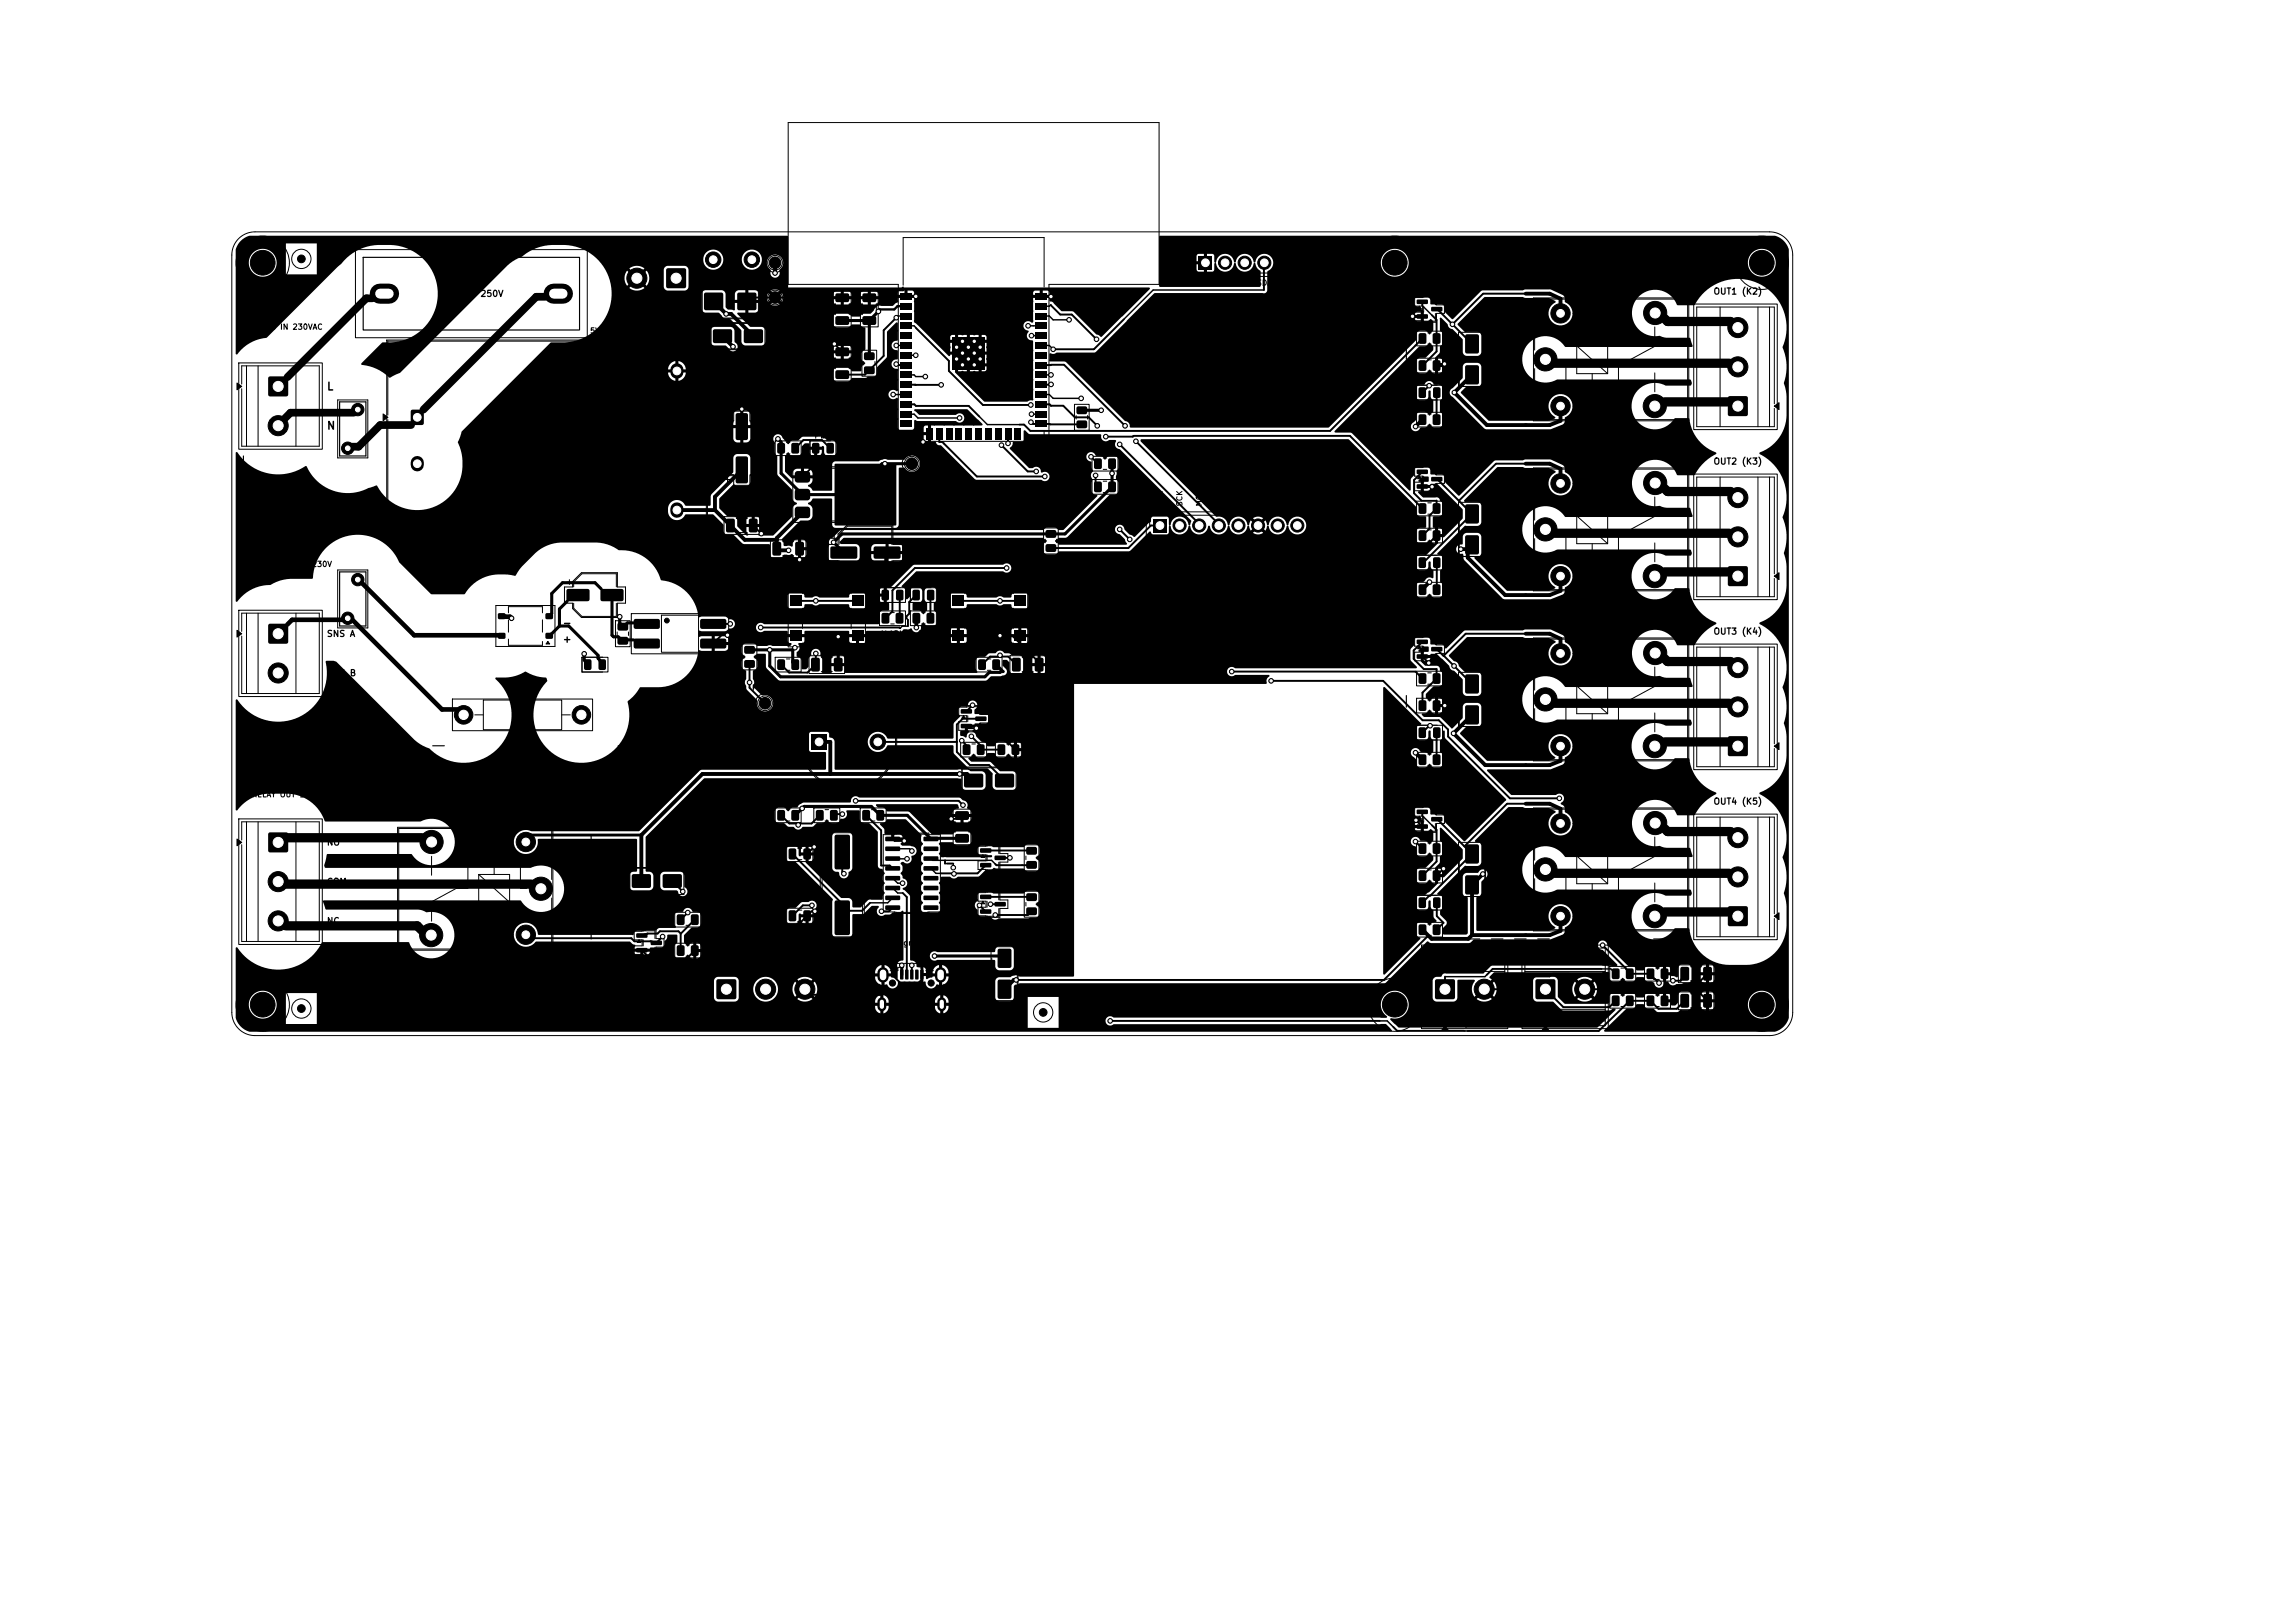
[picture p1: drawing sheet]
<svg xmlns="http://www.w3.org/2000/svg" width="297mm" height="210mm" viewBox="0 0 297 210" stroke-linecap="round" stroke-linejoin="round" font-family="sans-serif">
<defs><g id="words">
<g font-size="1">
<text x="42.2" y="50.8">L</text>
<text x="42.2" y="55.8">N</text>
</g>
<g font-size=".9">
<text x="72.8" y="81.3">-</text>
<text x="72.8" y="83.4">+</text>
</g>
<g font-size=".8">
<text x="56.8" y="38.6">F1</text>
<text x="59.4" y="38.6">T1A 250V</text>
<text x="221.7" y="38.3">OUT1 (K2)</text>
<text x="221.7" y="60.3">OUT2 (K3)</text>
<text x="42.2" y="82.6">SNS A</text>
<text x="221.7" y="82.3">OUT3 (K4)</text>
<text x="42.2" y="87.7">SNS B</text>
<text x="221.7" y="104.3">OUT4 (K5)</text>
<text x="42.2" y="109.6">NO</text>
<text x="42.2" y="114.7">COM</text>
<text x="42.2" y="119.8">NC</text>
</g>
<g font-size=".7">
<text x="99.2" y="37">GND</text>
<text x="154.9" y="37.1">GND VCC SCL SDA</text>
<text x="32.5" y="42.8">MAINS IN 230VAC</text>
<text x="76.3" y="43.3">5V DC IN (instead of mains)</text>
<text x="105.3" y="56.9">PWR</text>
<text x="150.6" y="65.6" transform="rotate(-90 150.6 65.6)">SDA</text>
<text x="153.2" y="65.6" transform="rotate(-90 153.2 65.6)">SCK</text>
<text x="155.7" y="65.6" transform="rotate(-90 155.7 65.6)">MOSI</text>
<text x="32.5" y="73.5">PRESS SENSE 230V</text>
<text x="113.8" y="82.5">ALARM</text>
<text x="118.7" y="82.5">ON</text>
<text x="97.2" y="89.5">PRESS</text>
<text x="32.5" y="103.3">RELAY OUT 10A</text>
<text x="112" y="122.5">USB (program / console)</text>
<text x="190.9" y="124.9">GND</text>
<text x="198" y="124.9">AUX30V</text>
<text x="203.9" y="124.9">GND</text>
</g>
</g></defs>
<g fill="#000">
<path d="M87.1 30.7h.8l-.4 .6zM86.3 34.8l.1-.1h2.1l.2 .1 .1 .2v2.1l-.1 .1-.2 .1h-2.1l-.1-.1-.1-.1v-2.1zM91.2 37.9h.1h2h.2l.1 .2v1.8l-.1 .2-.2 .1h-2l-.1-.1-.1-.2v-1.8zM95.5 37.9h.1h2.1h.1l.1 .2v1.8l-.1 .2-.1 .1h-2.1l-.1-.1-.1-.2v-1.8zM31.2 31.2l.4-.4 .7-.3h69.6l.1 .1v6.6h46.7l.1 .1-6.2 6.3-.7-.3-2.9-2.9-.2-.1h-1.4l-1.2-1.2-.3-.1-.1-.4h-2.1v2.8a.21 .21 0 0 1 0 .3 .21 .21 0 0 1-.3 0 .62 .62 0 0 0-.9 .3 .62 .62 0 0 0 .6 .8v.1a.65 .65 0 0 0-.1 .8 .65 .65 0 0 0 .7 .4v7.6l-.1 .1h-.3l-.4 .2-5.6-.1-3.7-3.8 1-.1h2.8l.3-.2v-.4h-.7v.6h-.4v-.6h-1.1v.6h-.4v-.6h-1.1v.6h-.4v-1h4.1v-1.1h-.7v1.1h-.4v-1.1h-1.1v1.1h-.4v-1.1h-1.1v1.1h-.4v-1.1h-.6a.14 .14 0 0 1-.1 .2 .14 .14 0 0 1-.2-.1l-.9-.9h1.2v.4h4.7v-1.1h-.7v1.1h-.4v-1.1h-1.1v1.1h-.4v-1.1h-1.1v1.1h-.4v-1.1h-.6v.7h-1.2l-1.5-1.5h2.7v.4h4.7l-.1-.5-.2-.2h-.4v.7h-.4v-.7h-1.1v.7h-.4v-.7h-1.1v.7h-.4v-.7h-.4l-.2 .3h-2.7l-2-1.9v-3.1h-2.1v.2a.23 .23 0 0 1 0 .3 .23 .23 0 0 1-.2 .1l-.5 .4h-1.6a.89 .89 0 0 0-.8 .5l-.4 .5h-1l-.5 .4h-1l-.4-.4h-1.5a.54 .54 0 0 0-.5 .5v.8a.54 .54 0 0 0 .5 .5l1.5-.1 .4-.3h1l.4 .3 .4 .1v2.9a.6 .6 0 0 0-.5 .5v.7l.2 .2 .2 .2a.15 .15 0 0 1 .1 .2 .15 .15 0 0 1-.2 .1l-.2 .2-.1 .5-.1 .1h-1.1l-.5-.4h-1.5a.54 .54 0 0 0-.5 .5l.1 1 .2 .2 .2 .1 1.5-.1 .2-.1 .3-.3h1.7l.4-.2h.8l.3-.4v-.8l1.3-1.3v-3.3l1.3-1.2 .1 .1v1v1.2l-.1 .1a.64 .64 0 0 0-.7 .6 .64 .64 0 0 0 .8 .6v1.1l-.1 .1a.63 .63 0 0 0-.7 .7 .63 .63 0 0 0 .8 .5v2.6a.19 .19 0 0 1 0 .3 .19 .19 0 0 1-.3 0 .62 .62 0 0 0-.8 .1 .62 .62 0 0 0 .1 .9 .62 .62 0 0 0 .9-.1l.1 .2v3.8l.3 .1h1.5l.3-.1v-.2h1.2v.6h.6v-.8h-.4l-.2 .2h-1.2v-.9a.21 .21 0 0 1 .4 .1h5a.63 .63 0 0 0 .9 .1 .63 .63 0 0 0 0-1 .63 .63 0 0 0-.9 .1h-4.7l-.4-.4a.23 .23 0 0 1-.2-.1 .23 .23 0 0 1 0-.3l6.8 .1 1.9 1.9v.2h-1.1h-5.5v2.1l.5-.1 .2 .3a.48 .48 0 0 0 .5 .2l4.6 4.5h8.4a.63 .63 0 0 0 .9 0 .63 .63 0 0 0 .1-.9 .63 .63 0 0 0-.9 0l-.1-.1a.66 .66 0 0 0-.3-.6 .66 .66 0 0 0-.8 .1l-.5-.1-2.4-2.4v-.2a.77 .77 0 0 0 .4-.7h1.1l.2-.2 .1-1.2 .1-.1 .7 .5h9.1l.1 .2a.63 .63 0 0 0 .3 .6 .63 .63 0 0 0 .8-.1h.8v.1l-.1 .3a.61 .61 0 0 0 .6 .8l9.2 9.2 .1 .1-.2 .6a.26 .26 0 0 1-.3-.4 1.18 1.18 0 0 0-1.2-.7 1.18 1.18 0 0 0-1 1h-.2v-.8l-.2-.2-1.9-.1-.2 .3-.1 .4-.2 .2-1.9 1.8-.6-.3-.7-.7a.63 .63 0 0 0-.6-.6 .63 .63 0 0 0-.6 .6 .63 .63 0 0 0 .6 .6l.7 .7 .2 .5v.2h-8.7l-.6-.5 .1-.1 .4-.3h.9l.2-.1 5.5-5.5h.7l.3-.2 .1-.2v-1.1l-.3-.5v-.4l.1-.3v-.3l.2-.4v-1.1a.55 .55 0 0 0-.4-.5h-.8l-.2 .2a.27 .27 0 0 1-.4 .2l-.3-.3-.8-.1a.62 .62 0 0 0-1-.4 .62 .62 0 0 0 .3 1.1l.2 .2v.7l.1 .4a.63 .63 0 0 0-.1 .9v1.7l.1 .2 .5 .2 .1 .2-4.4 4.4h-.6l-.5-.3h-1.1l-.4 .3h-26.1l-.2 .1-.9 .9a.77 .77 0 0 0-.5 1l-.2 .3 .1 1.3a.54 .54 0 0 0 .5 .4h3.1l.3-.2 .2-.3h1.5l.1 .3 .4 .2h3.1l.4-.3v-.6h-1.8v.9h-.4v-.9h-1.8v.4h-1.5v-1.2h1.5v.4h4v-.4a.54 .54 0 0 0-.5-.5h-1.3v.9h-.4v-.9h-1.3a.54 .54 0 0 0-.5 .5h-1.5l-.2-.3-.3-.2h-1.9l-.3-.2 .6-.6h25.8l.4 .3a.15 .15 0 0 1 .1 .2 .15 .15 0 0 1-.2 .1l-.3 .3v.8a.54 .54 0 0 0 .5 .4h1.1l.5-.4h9h.2l2.5-2.5h.1l.1 .2 .2 .1h1.8l.3-.2v-.8a.12 .12 0 0 1 .1-.1 .12 .12 0 0 1 .1 .1 1.18 1.18 0 0 0 1.2 1.1 1.18 1.18 0 0 0 1.2-1.2h.1a1.21 1.21 0 0 0 1.2 1.1 1.21 1.21 0 0 0 1.2-1.1h.1a1.21 1.21 0 0 0 1.2 1.1 1.21 1.21 0 0 0 1.2-1.1h.2a1.21 1.21 0 0 0 1.2 1.1 1.21 1.21 0 0 0 1.2-1.1l.2 .1 .2 .6 .4-.4 .2 .1v.1l-.3 .4v.1a1.15 1.15 0 0 0 1.3-.1l-.4-.3v-.2l.2-.1 .5 .4 .2-.6 .1-.1a1.21 1.21 0 0 0 1.3 1.1 1.21 1.21 0 0 0 1.2-1.1h.1a1.17 1.17 0 0 0 1.4 1.2 1.17 1.17 0 0 0 .9-1.6 1.17 1.17 0 0 0-1.7-.6l-.4 .4-.2 .6a.26 .26 0 0 1-.3-.4 1.18 1.18 0 0 0-1.3-.7 1.18 1.18 0 0 0-1 1.1l-.1-.1-.2-.6-.5 .4-.2-.1v-.1l.4-.4-.1-.1a1.14 1.14 0 0 0-1.2 .1l.3 .4-.2 .2-.4-.4-.2 .6a.18 .18 0 0 1-.3 0 .18 .18 0 0 1 0-.2 1.18 1.18 0 0 0-1.3-.8 1.18 1.18 0 0 0-1 1.1 .26 .26 0 0 1-.3-.4 1.3 1.3 0 0 0-1.5-.8l-9.7-9.7v-.2l26.9-.1 8.7 8.7 .1 .9a.53 .53 0 0 0 .5 .4h.6l.2 .1v1.2l-.2 .2h-.7a.55 .55 0 0 0-.4 .5v1.1l.3 .3 .9 .1 .2-.2 .3-.3 .1 .1a.59 .59 0 0 0 .6 .4v-1.2h1v-.3a.55 .55 0 0 0-.6-.5v.8h-.4v-.8h-.2l-.1-.1v-1.3l.2-.1h.7l.4-.3v-1.3l-.3-.4a.53 .53 0 0 0-.7-.4h-1.5l-.7-.7 .1-.1 1.3-.1 .2-.3-.8-.1v.5h-.4v-1.3h-.3l-.1-.1 .5-.5 .8-.1 .1 .1v.6h-.6v.4h.8l.1-.1h.8l3.3 3.3v1.2l-2.4 2.4h-.8v.8l-1.5 1.5h-.8a.54 .54 0 0 0-.5 .5v1.1l.1 .2 .3 .2h.7l.3-.2 .1-.2 .1-.6a.15 .15 0 0 1 .1-.2 .15 .15 0 0 1 .1 .2l.1 .6 .3 .5v.8l-.1 .1a.67 .67 0 0 0-1 .3l-.2 .2h-.4a.54 .54 0 0 0-.5 .5v1.1l.2 .3 1 .1 .2-.2 .2-.2a.15 .15 0 0 1 .2-.1 .15 .15 0 0 1 .1 .2l.3 .3h.7l.4-.2 .1-.2v-1.2l-.3-.5v-1.3l.3-.5v-1.2a.75 .75 0 0 0-.7-.4v-.2l.6-.6h1.8a.61 .61 0 0 0 .8 .6l.2 .2 .1 .7 5.1 5 6 .1 1.7-.7 .2-.3v-.5a1.57 1.57 0 0 0 .9-2.3 1.57 1.57 0 0 0-2.4-.5 1.57 1.57 0 0 0-.1 2.4l.3 .2v.2l-.8 .3h-5.4l-4.2-4.1 .1-.2a.63 .63 0 0 0 .8-.6l-.1-2.3-.3-.2h-1.5a.54 .54 0 0 0-.5 .5v.8l-.1 .2a.62 .62 0 0 0-.8 .5h-1.8l3-3h1.7l.2-.1 .2-.3-.1-2.4-.3-.2h-1.5a.2 .2 0 0 1-.2-.1 .2 .2 0 0 1-.1-.2l4.3-4.3h3.2l.4 .2h3l.9 .3v.2a1.56 1.56 0 0 0-.5 2.4 1.56 1.56 0 0 0 2.4 0 1.56 1.56 0 0 0-.7-2.4v-.6l-.2-.3-1.7-.8-7.1 .2-.2 .1-4.5 4.4-1.8-1.7v-.6l-.3-.4h-1.5l-.1-.6-.2-.3h-1.5l-.3 .2-.1 .8-.4 .5v1.3l-.2 .2-7.4-7.4-.2-.1h-2l-.1-.1 .7-.8h9.2a.64 .64 0 0 0 .5 .7 .64 .64 0 0 0 .7-.5h.1a.81 .81 0 0 0 .9-.3l.1-.1a.16 .16 0 0 1 .2 0 .16 .16 0 0 1 .1 .1l.3 .3h.7l.4-.2 .1-.2v-1.2l-.4-.5v-1.3l.4-.5v-.7h.9l.1 .5 4.4 4.2 .2 .2h8.3l1.7-.7 .2-.3v-.5a1.57 1.57 0 0 0 .9-2.3 1.57 1.57 0 0 0-2.4-.5 1.57 1.57 0 0 0-.1 2.4l.3 .2v.2l-.8 .3h-7.8l-3.6-3.6 .7-.7h1.5l.3-.2 .2-.4v-2a.54 .54 0 0 0-.5-.5h-1.4a.54 .54 0 0 0-.5 .5v1.5l-1.6 1.4-.1 .3h-.9v-.4a.55 .55 0 0 0-.5-.5h-.6a.68 .68 0 0 0-.6-.5 .68 .68 0 0 0-.6 .4l-.7 .1a.53 .53 0 0 0-.4 .5v1.1a.54 .54 0 0 0 .5 .4 .98 .98 0 0 0 .9-.2l.1-.2 .1-.8 .2-.1v.1l.1 .8 .3 .4v1.5l-.5 .5-.4-.4-.8-.1a.54 .54 0 0 0-.5 .5v.5l-.6 .5-.1 .3h-9.2l10.2-10.3h.9l.2-.2 .3-.3 .1 .1 .4 .4-.1 .5-.9 1h-.7a.54 .54 0 0 0-.5 .5v1.1a.54 .54 0 0 0 .5 .4h.7l.5-.5 .4 .4 .7 .1a.6 .6 0 0 0 .6-.8h-.6v.8h-.4v-1.2h1v-.5l-.3-.3h10.6a3 3 0 0 0 4.6 2.8h17.1l.1 .1 .1 .4v.2l-.2 .1h-3.1a3 3 0 0 0-4.1 1.2 3 3 0 0 0 1.2 4.1 3 3 0 0 0 4.1-1.1h1.8l.3 1.3 .6 1.2 1 1 .7 .6 .9 .4v.1a6.3 6.3 0 0 0-2.8 2.7l-.1 .1h-2.1l-.1-.1a3 3 0 0 0-3.8-1.7 3 3 0 0 0-1.9 3.7 3 3 0 0 0 3.6 2.1l.8 .2h3l.3 1.1-.1 .1h-16.3a3 3 0 0 0-4.2-1 3 3 0 0 0-1 4.2 3 3 0 0 0 4.2 1h17.1l.1 .1 .1 .4v.2l-.2 .1h-3.1a3 3 0 0 0-4.1 1.2 3 3 0 0 0 1.2 4.1 3 3 0 0 0 4.1-1.1h1.7l.1 .1a5.3 5.3 0 0 0 2.6 4l.9 .4v.1a6.3 6.3 0 0 0-2.8 2.7l-.1 .1h-2.1l-.1-.1a3 3 0 0 0-3.8-1.7 3 3 0 0 0-1.9 3.7 3 3 0 0 0 3.6 2.1l.8 .2h2.9a.3 .3 0 0 1 .2 .4l.3 .6-.2 .2h-16.3a3 3 0 0 0-4.2-1 3 3 0 0 0-1 4.1 3 3 0 0 0 4.2 1.1h17.1l.1 .1 .1 .4v.2l-.2 .1h-3.1a3 3 0 0 0-4.1 1.2 3 3 0 0 0 1.2 4.1 3 3 0 0 0 4.1-1.1h1.7l.1 .1 .1 .3a5.3 5.3 0 0 0 3.4 4.1v.1a7 7 0 0 0-2.7 2.7l-.2 .1h-2.1l-.1-.1-.2-.4a3 3 0 0 0-3.8-1.2 3 3 0 0 0-1.7 3.7 3 3 0 0 0 3.6 2l.8 .2h3l.3 1.1-.1 .1h-16.4a3 3 0 0 0-4.1-.9 3 3 0 0 0-.9 4.1 3 3 0 0 0 4.1 1h17.1l.1 .1 .1 .4v.2l-.2 .1h-3.1a3 3 0 0 0-4.1 1.2 3 3 0 0 0 1.2 4.1 3 3 0 0 0 4.1-1.1h1.7l.1 .1a5.2 5.2 0 0 0 5.1 4.7l2.7-.1a5.2 5.2 0 0 0 4.8-5.1v-2.7l-.3-1.3a7 7 0 0 0-.2-4.8 6.4 6.4 0 0 0-3-8.2v-.1a5.3 5.3 0 0 0 3.5-4.9v-2.7l-.3-1.4a6.9 6.9 0 0 0-.2-4.7 6.4 6.4 0 0 0-3-8.2v-.1a5.3 5.3 0 0 0 3.5-4.9v-2.7l-.3-1.3a7 7 0 0 0-.2-4.8 6.4 6.4 0 0 0-3-8.2v-.1a5.3 5.3 0 0 0 3.5-4.9v-2.7l-.3-1.3a7.1 7.1 0 0 0-.2-4.8 6.3 6.3 0 0 0-3.1-8.2 6.3 6.3 0 0 0-8.4 2.8h-2.1l-.1-.2a3 3 0 0 0-3.8-1.6 3 3 0 0 0-1.9 3.7 3 3 0 0 0 3.6 2.1l.8 .2h2.9a.3 .3 0 0 1 .2 .4l.3 .6-.2 .2h-16.4a3 3 0 0 0-3.3-1.3 3 3 0 0 0-2.2 2.7h-10.9v.8h-.4v-.8l.6-.7v-.8l.4-.3v-.2v-1.1l-.4-.5v-1.5l.1-.1h.1l.8 .8 .3 .5 .4 .2 1.3 1.3v1.8a.53 .53 0 0 0 .5 .4l1.5-.1 .3-.2 .1-2.3a.55 .55 0 0 0-.4-.5h-1.7l-1-1 3.5-3.6h4.9l.4 .2h3l.8 .3 .1 .2a1.58 1.58 0 0 0-.6 2.4 1.58 1.58 0 0 0 2.6-.1 1.58 1.58 0 0 0-.8-2.4v-.5l-.2-.3-1.7-.8h-3.2l-.4 .2h-5.1l-.2 .1-3.7 3.6-1-.9v-.6l-.3-.4h-1.5l-.1-.7-.4-.2h-1.4l-.3 .3v.5l.2 .2 .5 .2 .5 .6 .1 1.3 .4-.1 .4-.2 .4 .3v1.2l-.2 .2a.28 .28 0 0 1-.4 .2l-.2-.2-.2-.2h-.7a.54 .54 0 0 0-.5 .5l-.1 .8-11.2 11.2h-25.8a.71 .71 0 0 0-.5-.8l-7.7-7.6-.2-.1h-2v-1l.2-.1a.69 .69 0 0 0 .8-.1h4.9l4.5-4.4h36.8l.3 .3 .6 .1v-.4h-37.7l.4-.5h37.3v-.4l-.6 .1-.3 .3h-36.4l2.9-2.8h13.9a.44 .44 0 0 0 .6-.3v-2.4a1.36 1.36 0 0 0 .8-1.3h13.9v.2a1.8 1.8 0 0 0 1.9 1.7 1.8 1.8 0 0 0 1.7-1.9h43.9v.2a1.8 1.8 0 0 0 2.7 1.4 1.8 1.8 0 0 0 0-3 1.8 1.8 0 0 0-2.7 1.4h-43.9v-.3a1.8 1.8 0 0 0-1.9-1.4 1.8 1.8 0 0 0-1.7 1.7h-13.9l-.1-.2a1.18 1.18 0 0 0-1.2-.8 1.18 1.18 0 0 0-1.1 1.1 .32 .32 0 0 1-.3-.4 1.19 1.19 0 0 0-1.3-.7 1.19 1.19 0 0 0-.9 1.1 .32 .32 0 0 1-.3-.4 1.18 1.18 0 0 0-1.3-.7 1.18 1.18 0 0 0-1 1h-.1l-.1-.8-.1-.2h-.8v.5l-.3 .1-.1-.1v-.5h-.7l-.2 .2v.7h.5l.1 .3-.1 .1h-.5v.7l.2 .2 .7 .1v-.6l.3-.1 .1 .1v.6l.7-.1 .2-.2 .1-.8 .1-.1 .1 .1a1.19 1.19 0 0 0 1.2 1.1 1.19 1.19 0 0 0 1.1-1.2h.2a1.21 1.21 0 0 0 1.2 1.2 1.21 1.21 0 0 0 1.2-1.2h.1a1.36 1.36 0 0 0 .7 1v.1v1.9l-.1 .1h-12.9l-.1-.1v-6.4l.1-.1h79.6l.9 .5 .6 .6 .3 .7v99.4l-.3 .7-.4 .4-.4 .4-.7 .3h-22l-.1-.1 2.8-2.9 1-.1 .4-.5h.9l.4 .5 .9 .1 .6 .5h2.4l.5-.3 1.1-.1 .2-.2 .1-.2h1.2a.56 .56 0 0 0 .7 .5h.6l.3-.2 .1-.2v-.4h4.4a1.8 1.8 0 0 0 2.5 1.8 1.8 1.8 0 0 0 .4-3.1 1.8 1.8 0 0 0-2.9 1v.3h-4.4v-.2h-.6v1h-.4v-1h-.7v.5h-1.2v-1.4h1.2v.5h1.7a.9 .9 0 0 0-.1-.8l-.5-.2v1h-.4v-1a.57 .57 0 0 0-.7 .5h-1.2l-.1-.2-.2-.2-1-.1a.54 .54 0 0 0-.5 .5v1l-.3 .3h-.5l-.1-.4h-.7l-.1-.2-.2-.1v-.1h1v-.3a.55 .55 0 0 0-.6-.5v.8h-.4v-.8h-.1a.71 .71 0 0 0-.6 .5l-.5-.5h-.7a.64 .64 0 0 0-.6 .5l-.9 .1-.2-.4-.3-.2h-.8l-.5 .5-.3-.3-.2-.2h-.7a.54 .54 0 0 0-.5 .5v.7l-.3 .2h-5.5l-.9-.9v-1.1h1.9v.5l.3 .6 .7-.6 .2 .2-.6 .7a1.58 1.58 0 0 0 2 0l-.6-.6v-.1l.1-.2h.2l.6 .6a1.6 1.6 0 0 0-.1-2l-.5 .6h-.2l-.1-.2 .6-.7-.2-.1a1.61 1.61 0 0 0-1.8 .1l.6 .7-.3 .2-.6-.6-.2 .4-.1 .5h-1.9v-1a.55 .55 0 0 0-.4-.5h-2.3a.54 .54 0 0 0-.5 .5v2.3l.2 .2 .2 .2h2.2l1.1 1.1h.2h6l.4-.2h.3l.1 .2-2.4 2.3h-25.6l-1.2-1 .1-.2a1.81 1.81 0 0 0 2.3-2 1.81 1.81 0 0 0-2.7-1.3 1.81 1.81 0 0 0-.1 3v.1l-.1 .1h-35.3a.62 .62 0 0 0-.9 0 .62 .62 0 0 0 .1 .9 .62 .62 0 0 0 .9-.1h35.1l.6 .5 .2 .4-.1 .1h-147.7l-.4-.2-.6-.3h105.7v-4h-4v4h-101.7l-.4-.5h10.1v-2.1h72.2l.1 .1a.86 .86 0 0 0 .6 .6v-.4l.2-.2 .2 .1 .1 .5a.88 .88 0 0 0 .6-.7h6v.1a.86 .86 0 0 0 .7 .6v-.4l.1-.2 .3 .1v.5a.89 .89 0 0 0 .7-.9h-.5l-.1-.2v-.2h.6v-.3a.87 .87 0 0 0-.7-.7l-.1 .5h-.3v-.5l-.5 .3-.2 .3v.4h.5l.1 .2-.1 .2h-.5v.2h-6v-.2l-.6-.1 .1-.3h.5a.88 .88 0 0 0-.7-1v.5h-.4v-.5l-.5 .3-.1 .3-.1 .4h.6v.2l-.1 .2h-.5v.2h-72.2v-1.9h-4v4h-6.1l-.4-.8v-1.8h1.7a1.8 1.8 0 0 0 2.5 1.8 1.8 1.8 0 0 0 .4-3.1 1.8 1.8 0 0 0-2.9 1v.3h-1.7v-3h61.9v2.3l.2 .2 .3 .2h2.3l.2-.2 .2-.2v-1.3h1.9a1.61 1.61 0 0 0 1.6 1.7 1.61 1.61 0 0 0 1.6-1.7h1.9v.5l.3 .6 .7-.6 .2 .2-.6 .7a1.59 1.59 0 0 0 1.9 0l-.5-.6-.1-.1 .2-.2h.1l.6 .6a1.6 1.6 0 0 0 0-2l-.6 .6h-.1l-.2-.2 .6-.7a1.58 1.58 0 0 0-1.9 0l.6 .7-.3 .2-.6-.6-.2 .4-.1 .5h-1.9l-.3-.8a1.6 1.6 0 0 0-1.7-.7 1.6 1.6 0 0 0-1.2 1.5h-1.9v-1a.55 .55 0 0 0-.4-.5h-2.3a.54 .54 0 0 0-.5 .5h-61.9v-4.2l.1-.1h.1a6.3 6.3 0 0 0 11-.7h11.2a3.1 3.1 0 0 0 5 1.3h24.1l.2 .2 .2 .1h1.3a.42 .42 0 0 0 .4-.3h-.8v.3h-.4v-.3h-25l.1-.2a3 3 0 0 0 .8-2.2h7.7v.3a1.6 1.6 0 0 0 1.2 1.4 1.6 1.6 0 0 0 1.7-.7h12.1l.3 .3 .3 .1a.13 .13 0 0 1 .1 .1 .13 .13 0 0 1 0 .2l-.2 .3h2.1l.1-.2h1.4l.3-.2 .1-.7a.7 .7 0 0 0 .4-.7l1.1-.1 .2 .1v1l-.4 .3v.2v1l.1 .3 .3 .2h.8l.2-.2 .3-.3 .1 .1a.62 .62 0 0 0 .6 .4l.7-.1 .3-.2v-.2v-.3h-.6v.8h-.4v-1.2h1v-.3a.55 .55 0 0 0-.6-.5v.8h-.4v-.8h-.1a.71 .71 0 0 0-.6 .5l-.1-.1-.4-.4v-1l1-1h.8l.3-.2 .1-.2v-1.3l-.4-.3h-.6h12l.1 1.1 .2 .4h.9l.3-.1 .2-.4h.3v.2l.2 .3h.8a.61 .61 0 0 0 .5-.8h-.5v.8h-.5v-.8h-.5v.3h-.3v-.7a.15 .15 0 0 1 .1-.1 .15 .15 0 0 1 .2 .1h1.5l.1-.6a.62 .62 0 0 0 .3-.9 .62 .62 0 0 0-1-.1l-.9 .1-.7 .7h-.7a.54 .54 0 0 0-.6 .5h-12.1a.65 .65 0 0 0-.6-.5 .65 .65 0 0 0-.6 .5h-.6a.54 .54 0 0 0-.5 .5v1l.2 .4-.1 .2h-2.1l-.4 .3-2.5 .1-.2 .1-.3 .4-12.3-.1a1.64 1.64 0 0 0-1.2-1.5 1.56 1.56 0 0 0-1.9 1.4h-7.7a3.1 3.1 0 0 0-3.7-2.8l-.4-.2-.6-.1h-11.9l-.1-.1-.3-1 .1-.1h25.5a3 3 0 0 0 4 1.2 3 3 0 0 0 1.3-4.1 3 3 0 0 0-4.1-1.3h-26.4l-.2-.1v-.2l.3-1.4 .1-.1h10.8l.1 .1a3 3 0 0 0 3.5 1.2 3 3 0 0 0 2.1-3h7.6v.3a1.58 1.58 0 0 0 1.8 1.4 1.58 1.58 0 0 0 1.3-1.9l12.8-.1v.2v4l-.1 .1h-.3a.54 .54 0 0 0-.6 .5l.1 1.5 .1 .2 .3 .2 2.4-.1 .2-.3 .1-1.5h.8v1.4l.2 .3 .4 .2h1.6l.1 .2a.63 .63 0 0 0 1.1 .4 .63 .63 0 0 0-.2-1.1l-.1-1.5-.2-.3-2.4-.1a.54 .54 0 0 0-.5 .5h-.8l-.1-.2-.2-.2-.6-.1-.1-.1v-4.4v-.1h24.1v4.2a.59 .59 0 0 0 .7 .4l.2 .2a.63 .63 0 0 0 .7 .7 .63 .63 0 0 0 .5-.9 .71 .71 0 0 0 .5-.5l-.1-4.3-.3-.3h-1.7a.54 .54 0 0 0-.5 .5h-24.1l3.2-3.2h13.5v1l.1 .3 .3 .2h.8l.5 .5h.7a.72 .72 0 0 0 1.2 0h1.3l.5-.5 .9-.1 .3-.3a.15 .15 0 0 1 .2-.1 .15 .15 0 0 1 .1 .2l.3 .3h.7a.7 .7 0 0 0 .6-.5 .67 .67 0 0 0 .7-.3 .67 .67 0 0 0 0-.8l.1-.1 1.6 .1 .1 1.2 .1 .2 .3 .2h.8l1.1 1.1v4.3a.55 .55 0 0 0 .6 .6l.1 .2a.26 .26 0 0 1 .2 .4l-.3 .3 .1 .5 .1 .2a.17 .17 0 0 1 .1 .2 .17 .17 0 0 1-.1 .1l-.1 .3v.4l.2 .4-.2 .3-.1 .6h-1.8l-1 1h-1l-.1-.1v-.7l-.2-.2-.2-.2h-1.1l-4.6-4.7h.5a.61 .61 0 0 0 .5-.8h-.5v.8h-.5v-.8h-.6a.15 .15 0 0 1-.1 .1 .15 .15 0 0 1-.1-.2v-.6h.3v.3h1.5a.61 .61 0 0 0-.5-.8v.8h-.5v-.8a.54 .54 0 0 0-.5 .5h-.3l-.2-.4-.3-.1h-.7a.54 .54 0 0 0-.5 .5l.1 1.1a.54 .54 0 0 0 .5 .4l.7 .1 4.8 4.7-.1 4.6a.54 .54 0 0 0 .5 .4h1.7l.3-.3 .1-2.7 1.4-.1 1.1-1h.8a.13 .13 0 0 1 .1 .1 .13 .13 0 0 1 0 .2 .62 .62 0 0 0 0 .9 .62 .62 0 0 0 .9-.1h.5l.4-.2 .9-.1 .3-.1a.13 .13 0 0 1 .1-.1 .13 .13 0 0 1 .1 .2v6.3a.71 .71 0 0 0-.7 .3 .71 .71 0 0 0 0 .8v1.2a.3 .3 0 0 1-.5-.1h-.3l-.1-.1-.6-.1 .1-.3 .5-.1v-.1a1.02 1.02 0 0 0-.8-.9v.4l-.2 .2-.2-.1v-.5h-.1a1.03 1.03 0 0 0-.8 1h.5l.1 .2v.2l-.6 .1v.1a1.01 1.01 0 0 0 .9 .9v-.4l.1-.2 .3 .1v.5h.3a.75 .75 0 0 0 .9 .5 .75 .75 0 0 0 .5-.9h2.9l.1-.7h.3v.7a.14 .14 0 0 1 .2 0 .14 .14 0 0 1 .1 .1v.1a.74 .74 0 0 0 .7 .7 .74 .74 0 0 0 .7-.5h.3v-.4l.2-.2 .2 .1v.5l.5-.2 .2-.2h6.2l.1 2.3 .3 .2 1.5 .1 .3-.2 .2-.3v-1.5l.2-.2 .6-.2h47.2l.4-.3h5.8v2.3a.54 .54 0 0 0 .5 .4h2.2l.3-.2 .2-.3v-2.2l.1-.1h2l.2 .1a1.63 1.63 0 0 0-.1 2.1l.6-.6h.2l.1 .2-.6 .7a1.58 1.58 0 0 0 2 0l-.6-.6v-.1l.1-.2h.2l.6 .6a1.6 1.6 0 0 0-.1-2l-.6 .6-.2-.2 .6-.7-.3-.1v-.2l.6-.6h14.7l.2 .1v.7a.54 .54 0 0 0 .5 .4h.7l.2-.2 .2-.2a.15 .15 0 0 1 .2-.1 .15 .15 0 0 1 .1 .2l.3 .3h.7l.4-.2 .2-.4h.9l.1 .2a.54 .54 0 0 0 .5 .4h.5l.3 .3a.62 .62 0 0 0 .8 .5 .62 .62 0 0 0 .3-1v-.6h.4v.8l.3 .1a.61 .61 0 0 0 1 .2h.7l.3-.1a.94 .94 0 0 0 .8-.2l.2-.3h1.2a.56 .56 0 0 0 .7 .5h.6l.3-.2 .1-.2v-.6h-.6v1h-.4v-1h-.7v.5h-1.2v-1.4h1.2v.5h1.7a.9 .9 0 0 0-.1-.8l-.5-.2v1h-.4v-1a.57 .57 0 0 0-.7 .5h-1.2l-.1-.2-.2-.2-1-.1a.54 .54 0 0 0-.5 .5v1l-.1 .2-.7-.2-.1-.1h-1v-.4h1a.6 .6 0 0 0-.5-.8h-.1v.8h-.4v-.8a.69 .69 0 0 0-.7 .5l-.5-.5h-.7a.72 .72 0 0 0-.6 .6h-.9l-.4-.5-.7-.1-2.7-2.7a.63 .63 0 0 0-.6-.6 .63 .63 0 0 0-.6 .6 .63 .63 0 0 0 .6 .6l1.9 1.9v.1h-16.2l-.2 .1-1 1h-4.7a.56 .56 0 0 0-.7 .4h-.6a.54 .54 0 0 0-.5 .5h-5.8l5.1-5.1 .5 .2h4.9l.7-.4h9.8l1.7-.7 .2-.3v-.5a1.57 1.57 0 0 0 .9-2.3 1.57 1.57 0 0 0-2.4-.5 1.57 1.57 0 0 0-.1 2.4l.3 .2v.2l-.8 .3h-9.3v-.1v-4.1l.1-.1a.54 .54 0 0 0 .5-.6v-1.4l.4-.4a.63 .63 0 0 0 .2-1.1 .63 .63 0 0 0-1 .3h-1.5a.54 .54 0 0 0-.5 .6v2.2a.54 .54 0 0 0 .5 .4l.1 .1v4.6l-.2 .1h-2.8l-.2-.1v-.7l.4-.4 .1-.4-.1-.2-.7-.7v-.6l.3-.4v-1.1l-.1-.3-.3-.2a.2 .2 0 0 1-.3-.2l3.6-3.6 1.6 .1 .3-.2 .2-.4v-2.1l-.3-.4-.4-.1-.1-.1 4.3-4.3 5.2 .1 .8 .3a.14 .14 0 0 1 .1 .1 .14 .14 0 0 1-.1 .2 1.56 1.56 0 0 0-.4 2.4 1.56 1.56 0 0 0 2.4-.2 1.56 1.56 0 0 0-.7-2.3v-.7l-.4-.3a.15 .15 0 0 1-.1-.1 .15 .15 0 0 1 0-.1 .62 .62 0 0 0 .3-1 .62 .62 0 0 0-1 0h-5.7l-3.2-3.2 .2-.1h8l1.7-.7 .2-.3v-.5a1.58 1.58 0 0 0 .7-2.5 1.58 1.58 0 0 0-2.6 .1 1.64 1.64 0 0 0 .7 2.3l-.1 .2-.8 .2h-8l-3.4-3.4v-.2l.7-.7 1.6-.1 .2-.1 .2-.3-.1-2.4-.3-.2h-1.5a.54 .54 0 0 0-.5 .5v1.4l-1.4 1.4-1.5-1.5h-2.1l-.3-.3 .1-.2a.67 .67 0 0 0 .8-.4h.2a.63 .63 0 0 0 .6 .4l.7-.1 .3-.2v-.2v-.3h-.6v.8h-.4v-1.2h1v-.3a.55 .55 0 0 0-.6-.5v.8h-.4v-.8h-.1a.71 .71 0 0 0-.6 .5l-.1-.1-.4-.4 .1-.5 .9-1h.8l.3-.2 .1-.2v-1.2l-.4-.4a.48 .48 0 0 0-.3-.7h-1.5l-.6-.5h.8a.44 .44 0 0 0 .4-.5h-.8v.5h-.4v-1.2l-.3-.1v-.1l.5-.5h.7l.1 .6-.6 .1v.3h.8l.1-.1h.7l.8 .7 .8 .8 .2 .4 .5 .3 1.1 1.1v1.7a.55 .55 0 0 0 .5 .5l1.5-.1 .3-.2 .1-2.4-.2-.3-.2-.1h-1.7l-.8-.8a.76 .76 0 0 0-.7-.7l-.6-.6v-.1l2.4-2.4h7.1l.4 .2h3l.9 .3v.2a1.56 1.56 0 0 0-.5 2.4 1.56 1.56 0 0 0 2.4 0 1.56 1.56 0 0 0-.7-2.4v-.6l-.2-.3-1.7-.8h-3.2l-.4 .2h-7.4l-.2 .1-2.3 2.2-.3-.4-.2-.1h-1.4l-.1-.7-.4-.2-1.3-.1-.2 .2-.2 .2v.7l-.5 .6v1.2l.1 .2 .8 .8-.1 .1-.1 .1h-23.3a.62 .62 0 0 0-.9 0 .62 .62 0 0 0 0 .9 .62 .62 0 0 0 .9-.1h4.3l.1 .2a.74 .74 0 0 0-.4 .9l-.1 .1h-24.8v37.8l-.1 .1-7-.1a1.13 1.13 0 0 0-1.1 .1l-1.5 .1a.54 .54 0 0 0-.5 .5h-6.2l.2-.6-.6-.1v-.2l.1-.2h.5l-.1-.1a1.02 1.02 0 0 0-.8-.9v.4l-.1 .2-.3-.1v-.5h-.1a1.03 1.03 0 0 0-.7 1l.5 .1 .1 .3-.6 .1-.1 .1-.7 .2-.1-.4h-.6v-.4h.6v-.6l-.3-.1v.7h-.3l-.1-.7-.4-.1-.1-.1a.68 .68 0 0 0-.8-.7v-.7h2.5v.2a.63 .63 0 0 0 1 .4h7.4l.1 .1v.8l.3 .4 .2 .1 1.6-.1 .2-.2 .1-.3-.1-2.3-.3-.2h-1.5a.73 .73 0 0 0-.5 .7h-7.5a.66 .66 0 0 0-1 .4h-2.5v-7.6l-.1-.2-.6-.6-.3-.1 .1-.2a.66 .66 0 0 0 .5-.7 .66 .66 0 0 0-.6-.6v-.3l-.3-.3 .3-.4v-.5l-.2-.3a.19 .19 0 0 1 0-.2 .19 .19 0 0 1 .2-.1h.1a.65 .65 0 0 0 .7 .1 .65 .65 0 0 0 .4-.7v-.2a.64 .64 0 0 0 .6-.7 .64 .64 0 0 0-.7-.5l-1.1-.1h-.1a.17 .17 0 0 1-.2-.2 .17 .17 0 0 1 .2-.2l.1-.2h-1.2l-.3-.4h1.5l-.1-.3-.3-.1h-.7v.4h-.4v-.4l-.8-.1-.1-.6-.5-.6 .1-.2a.67 .67 0 0 0 .7-.4l2.6-.1 1.9 2v.8l.1 .2a.17 .17 0 0 1 .2 .2 .17 .17 0 0 1-.2 .2l-.1 .2v.5l.3 .4-.3 .4v.6a.28 .28 0 0 1 .3 .2 .28 .28 0 0 1-.3 .3v.6l.1 .2a.17 .17 0 0 1 .2 .2 .17 .17 0 0 1-.2 .2l-.1 .2v.5l.1 .2a.17 .17 0 0 1 .2 .2 .17 .17 0 0 1-.2 .1l-.1 .3v.4l.3 .4-.3 .4v.6a.28 .28 0 0 1 .3 .3 .28 .28 0 0 1-.3 .3v.6l.2 .3h2l.2-.1 .1-.2v-.6h4.5v.3l.3 .4v.4l.2 .2 .2 .1 1.3 .1a.73 .73 0 0 0 1.1 .2h3.8l.2-.1h.8l.2-.1 .2-.3v-.8l-.2-.2a.27 .27 0 0 1-.2-.4l.2-.2 .2-.3v-.7l-.2-.3-.2-.1h-1.2l-.5 .3h-3.8l-.4-.1-1.3-.1a.42 .42 0 0 0-.4 .4l.1 .7-.3 .3-.1 .3h-4.5l-.2-.3 .2-.4v-.5l-.2-.4 .2-.4v-.6a.26 .26 0 0 1-.2-.3l.2-.2 .1-.5 .1-.1 1.1 .1a.66 .66 0 0 0 1-.1h2.6l.2-.1 .7-.7 .7-.1 .4-.2 .3 .1h3.5l.5 .3h1.2l.2-.1 .2-.3v-.8l-.5-.5 .3-.3 .2-.2v-.8l-.2-.3-.3-.1h-1.1l-.5 .3h-3.8l-.4-.1h-1.3l-.2 .1-.2 .2v.5l.2 .2 .2 .2 1.4-.1 .1 .1v.2h-6.5l-.4-.4 .2-.4v-.5l-.1-.3a.21 .21 0 0 1 0-.2 .21 .21 0 0 1 .1-.1h1.6l.3 .3 .2 .1 1.5-.1 .2-.1 .2-.3v-.9l-.2-.2-.3-.2h-1.5l-.5 .4-2.6-.1-2.1-2h4.8l.2 .3 .2 .2h1a.9 .9 0 0 0 .8-.2l.2-.5h-1v.7h-.4v-.7h-1v.2h-4.8l-.9-.9h-2.8l-.4-.4-.8-.1-.2-.3 .1-.1h10.3l.2 .1 .1 .3-.1 .1a.58 .58 0 0 0-.7 .7h2.4v-.1a.7 .7 0 0 0-.5-.6 .71 .71 0 0 0-.6-1.1l-.5-.3h-12.9a.67 .67 0 0 0-.8-.1 .67 .67 0 0 0-.3 .7h-6.1l-.6 .3-.2 .4-.8 .1-.4 .4-.5-.5h-.7a.54 .54 0 0 0-.5 .5h-13.5l4.4-4.3h32.7l.5 .1 .1 1 .2 .3 2.3 .1 .4-.2 .1-.2 .1-1.5a.54 .54 0 0 0-.5-.5h-1.5l-.4-.2-.9-.1h-16.3v-3.6h4.3a1.34 1.34 0 0 0 1.1 1.4 1.34 1.34 0 0 0 1.5-.9h8.4l.1 .1v.9l.1 .2 1.8 1.7 .2 .1h2.3l.6 .6 .1 1.8 .2 .3 2.3 .1 .3-.1 .2-.2 .1-1.6-.1-.2-.2-.2-1.9-.1-1.2-1.2h-2.4l-.4-.4a.14 .14 0 0 1-.1-.1 .14 .14 0 0 1 .2-.1l.2-.2 .2-.2a.15 .15 0 0 1 .2-.1 .15 .15 0 0 1 .1 .2l.3 .3h.7a.7 .7 0 0 0 .6-.5l.9-.1 .2 .4 .4 .2h.7l.2-.2 .3-.3 .1 .1a.58 .58 0 0 0 .6 .4l.7-.1 .3-.2v-.2v-.3h-.6v.8h-.4v-1.2h1v-.3a.55 .55 0 0 0-.6-.5v.8h-.4v-.8h-.1a.71 .71 0 0 0-.6 .5l-.5-.5h-.7a.64 .64 0 0 0-.6 .5l-.9 .1-.4-.5-.4-.1-.6-.7-.2-.4-.4-.3 .3-.5h-.8v.4a.13 .13 0 0 1 .1 .1 .13 .13 0 0 1-.1 .2l-.2 .2v.3a.23 .23 0 0 1-.4 0l-.4-.1v-.5l.1-.1 .5-.1v-.5h.2v-.2l1-.1 .1-.1h1.4l.3-.2 .1-.6-.2-.3-.2-.1h-1.4l-.1-.6a.63 .63 0 0 0 .1-1.1 .63 .63 0 0 0-1 .6l-.2 .1-.6 .1-.3 .2-.1 .6 .3 .4-.9 .9v1.8l-.1 .2-8.5-.1a1.31 1.31 0 0 0-1.4-.8 1.31 1.31 0 0 0-1.1 1.2h-4.3l-.2-.3-.5-.2v-.5l-.2-.2h-2.3l-.1 .3v2.1l.2 .2h2v2.2l-.1 .1h-16.1l-8 7.9h-14a1.55 1.55 0 0 0-2.2 1.3h-7.6a3 3 0 0 0-4.5-2.5h-12.3l-.1-.1a5.2 5.2 0 0 0-4.8-3.5h-2.7a5.5 5.5 0 0 0-3.9 2.2l-.1-.2v-14.1l.2-.1a6.3 6.3 0 0 0 7.8 2.4 6.3 6.3 0 0 0 3.7-7.3l.9-.1 .4 .1 10.1 10.1 .7 .6 1.3 .6 1 .8a6.2 6.2 0 0 0 8.3-1.5 6.2 6.2 0 0 0-.8-8.4l.1-.1a6.3 6.3 0 0 0 3.7-.8l.3 .1a6.8 6.8 0 0 0 2.5 .7l.1 .4a6.2 6.2 0 0 0 2.9 10.4 6.2 6.2 0 0 0 7.5-7.8l1-.9 .7-.9h2.4a5.3 5.3 0 0 0 5.1-4.8l.4 .1h3l.3-.1 .2-.3h1.7v.7l.2 .2 .2 .2a.15 .15 0 0 1 .1 .2 .15 .15 0 0 1-.2 .1l-.3 .3v.7l.2 .4 .4 .2-.1 1.1a.74 .74 0 0 0 .1 .9l.1 .5 1.3 1.3a1.08 1.08 0 0 0 .8 1.4 1.08 1.08 0 0 0 1.2-1.1 1.08 1.08 0 0 0-1.4-.9l-1.2-1.2a.87 .87 0 0 0 0-1v-.9l.1-.2a.54 .54 0 0 0 .5-.5v-.7l-.2-.2-.3-.3 .1-.1 .4-.3h1l.1 .1 .1 1.7 1.5 1.6 .3 .1h26.5l.3-.1 .4-.5h1.3l.2-.1a.52 .52 0 0 0 .6-.3 .52 .52 0 0 0-.2-.6l-.4-.5v-.5l.1-.1h.5l.3 .3 .1 1.1 .2 .3 1.1 .1 .2-.2 .2-.3h1.2l.1 .2a1.36 1.36 0 0 0 1.5 .1 .9 .9 0 0 0 .1-.8h-.6v1h-.4v-1h-.7v.5h-1.2v-1.4h1.2v.5h1.7v-.5a.56 .56 0 0 0-.6-.5v1h-.4v-1h-.2a.54 .54 0 0 0-.5 .5h-1.2l-.2-.3-.2-.2h-1l-.4-.2-.6-.1a.75 .75 0 0 0-1.2 0h-.7l-.6 .5h-.7a.54 .54 0 0 0-.5 .5v1.1l.2 .3-.1 .2h-17l-.1-.1 .1-.8h-1.8v.9h-1.1l-.2-.1 .1-1.7h1.2v.5h1.8a.9 .9 0 0 0-.2-.8l-.5-.2v1h-.4v-1a.57 .57 0 0 0-.7 .5h-1.2l-.2-.4a.7 .7 0 0 0-.7-.9 .85 .85 0 0 0-.5 .8l-.3 .4-.1 1.1-.3 .3h-.5l-.1-1.1a.54 .54 0 0 0-.5-.5l-.1-.1v-.5a.72 .72 0 0 0 .2-1.1l.1-.1h.6l.1-.3h5.8l.3 .3h1.6l.3-.3h10.8l.3 .3h1.7l.2-.3h5.8l.2 .3h1.7l.2-.2 .1-.6h-.9v.8h-.4v-.8h-.9v.5h-5.8v-.5h-.9v.8h-.4v-.8h-.9v.5h-10.8v-.5h-.9v.8h-.4v-.8h-.9v.5h-5.8v-.5h-2.1v.5a.35 .35 0 0 0 .4 .3v.2l-.2 .2h-2.2l-.3-.1-.5 .1h-1.2l-.4-.3h-1.1l-.3 .1-.2 .4h-1.7v-.3h-1.8v.7h-.4v-1.1h2.2a.59 .59 0 0 0-.5-.8h-1.3v.8h-.4v-.8h-1.3l-.3 .1-.1-.1v-.6l.1-.1 .3 .1h3l.2-.1 .3-.3h.4l.3-.2h2.8a.63 .63 0 0 0 .4 .7 .63 .63 0 0 0 .7-.2h2.9l.1 .1 .1 .3h2.1v-.3l.1-.1h5.6l.1 .1v.3h2.2v-.3l.1-.1h4a.48 .48 0 0 0 .7-.1l.1-.1 .6 .1 .3-.2 .1 .1a.6 .6 0 0 0 .5 .4 .6 .6 0 0 0 .6-.2h3.8v.4h2.2v-.4h5.8v.4h2.2l-.1-.5-.2-.2h-.6v.7h-.4v-.7h-.7l-.2 .3h-5.8l-.2-.3h-.7v.7h-.4v-.7h-.6l-.3 .3h-3.8l.1-.3v-.4l.2-.3a.16 .16 0 0 1 .2 0 .16 .16 0 0 1 .1 .1l.3 .3h.7l.2-.1 .3-.2v-1.3l-.4-.5v-.9l.3-.2a.85 .85 0 0 0 .1-.7h1.7v1.3l.2 .3h1.8a.35 .35 0 0 0 .2-.4l.1-.1h3.7a.8 .8 0 0 0 1 0h.9l.1 .1a.32 .32 0 0 0 .3 .4h1.7l.2-.3-.1-1.5-.2-.1h-1.6l-.3 .1-.1 .4h-1a.68 .68 0 0 0-.9 0h-3.7l-.1-.1v-.3l-.3-.1h-1.6l-.3 .3h-1.7v-.6a.55 .55 0 0 0-.5-.5h-.6a.53 .53 0 0 0-.5 .5l.1 1.1 .3 .4v.9l-.4 .5a.16 .16 0 0 1-.2 .1 .16 .16 0 0 1-.1-.2l-.3-.3h-.9v-.9l.2-.1a.98 .98 0 0 0 .9-.2l.2-.3v-1a.55 .55 0 0 0-.6-.5h-.6a.53 .53 0 0 0-.4 .5v.7l-.4 .3h-.1l-.1-1.1-.1-.2-.4-.3v-.1l1.9-1.9h11.2a.62 .62 0 0 0 .9 0 .62 .62 0 0 0 0-.9 .62 .62 0 0 0-.9 .1h-11.6l-2.9 2.9h-.5v2l.3 .1v.8l-.2 .1h-.6a.54 .54 0 0 0-.5 .5v1.1l-.1 .2h-14.8l-.2-.1a.6 .6 0 0 0-.9 .4h-2.8a.65 .65 0 0 0 0-.7 .65 .65 0 0 0-.7-.3l-.3-.2-.2-.1h-3l-.3 .1-.1-.1a5.3 5.3 0 0 0-1.1-2.7h12.6l.1 1.4 .2 .2h1.7l.2-.1 .1-.4h.9a.8 .8 0 0 0 1 0h3.7l.1 .1a.32 .32 0 0 0 .3 .4h1.7l.2-.3v-.9h1.7v.1a.55 .55 0 0 0 .6 .4v-.8h-.6v.3h-1.7l-.1-.5-.2-.2h-1.7l-.2 .1v.3l-.1 .1h-3.8a.68 .68 0 0 0-.9 0h-.9l-.1-.4-.3-.1h-1.6l-.3 .3h-12.6l-.6-.6h25.1v.3h.6v-.8h-.1a.53 .53 0 0 0-.5 .5h-25.1a5.3 5.3 0 0 0-2.6-1.3l-.5-.1-.1-.1a5.4 5.4 0 0 0-5.5-3.8 5.2 5.2 0 0 0-2.8-1h-4.6l-.9 .1a5.2 5.2 0 0 0-2.4 1.3l-1.7 1.7-.9 1.2-.6-.1a5.6 5.6 0 0 0-6 2.5h-4.3l-4.1-4.1-.3-.6a5.8 5.8 0 0 0-6.5-2.8 5.8 5.8 0 0 0-4.4 5.5h-3.4l-.9 .2-1.2 .6a5.6 5.6 0 0 0-4.4 2.2l-.1-.2v-19.1l.1-.1h.1a6.4 6.4 0 0 0 8.9 1.8h.1a5.9 5.9 0 0 0 8.2 2.8l.8-.3 .1 .1a5.9 5.9 0 0 0 6.9 2.9h30.7v.4a1.19 1.19 0 0 0 1.1 1.1 1.19 1.19 0 0 0 1.2-.7h3.6l1.3 1.3 .1 .9 .1 .2 .3 .2h.8l1.3 1.2 3.4 .1 .1 1.3 .1 .2 .3 .2h.9l.5-.4h.6l.4-.1 .1 .1a.57 .57 0 0 0 .7 .4h.6l.4-.3 .1-.7h-.7v1h-.4v-1.4h1.1v-.5a.57 .57 0 0 0-.7-.5v1h-.4v-1h-.2a.6 .6 0 0 0-.5 .8l-.1 .1-.4-.1-.6 .1-.3-.9 2.4-2.4 1-.1 .3-.1 .2-.4 .1-.9a.85 .85 0 0 0-.6-.7v-.1l.3-.2 .3-.4h2.4l.1 3.4 .1 .2 .2 .2h8l.2-.2 .1-.2v-7.3l.1-.1 .7 .1a1.06 1.06 0 0 0 1.6 .1 1.06 1.06 0 0 0-.1-1.6 1.06 1.06 0 0 0-1.6 .4l-2.3-.1a1.47 1.47 0 0 0-1 .3h-5.6a.44 .44 0 0 0-.4 .4v3.3l-.1 .1h-2.4l-.3-.4-.3-.1v-.2a.74 .74 0 0 0 .5-.9h-2.6l-.7-.6h.7v.2h2.6a.71 .71 0 0 0-.6-.8h-.4v.8h-.4v-.8h-.8l-.2 .2-.2 .4h-.7l-.2-.3v-2l.3-.4a.16 .16 0 0 1 .2 0 .16 .16 0 0 1 .1 .1l.3 .3h.7l.4-.2 .1-.3h1.1v.1a.54 .54 0 0 0 .6 .4h.4a.53 .53 0 0 0 .6-.5v-.3h-.6v.8h-.4v-.8h-.6v.3h-1.1v-.7l.5-.4h.5l.1 .4h1.6l.1-.1 .1 .2 .1 .6a.53 .53 0 0 0 .5 .5 .98 .98 0 0 0 .9-.2l.1-.3v-1.2l-.4-.3h-.7l-.2-.1h12.6l.2 .2 .4 .1v-.9h-.6v.6h-12.6l-.5-.4h-2.5l-.6 .5h-.7a.72 .72 0 0 0-.6 .5l-.1-.1-.6-.7a.63 .63 0 0 0-1-.4 .63 .63 0 0 0 0 1v1.3l.3 .4v2.4l1.9 2 .1 1a.79 .79 0 0 0 .5 .7v.1a.74 .74 0 0 0-.6 .7v.9l-2.4 2.5h-1.9a.2 .2 0 0 1-.1-.2 .2 .2 0 0 1 .2-.2l.1-.7h-1.8v.6l.2 .2a.15 .15 0 0 1 0 .3 .15 .15 0 0 1-.2 0l-1.2-1.2v-.8h1.2v.5h1.8a.9 .9 0 0 0-.2-.8l-.5-.2v1h-.4v-1a.56 .56 0 0 0-.7 .5h-1.2l-.1-.2-.2-.2-1-.1-1-1v-1.2l1.8-1.9 .5 .2h1.2l.2-.1 .2-.2 .1-3.3a.54 .54 0 0 0-.5-.5l-1.2-.1a.54 .54 0 0 0-.5 .6v1.8l-2.8 2.8-.1 .3-.1 1.2h-3.2a1.16 1.16 0 0 0-1.3-.7 1.16 1.16 0 0 0-1 1.1h-30.7l.3-.2a6.2 6.2 0 0 0 3.3-8.4l.2-.5h35.4l.2 .4 .2 .1 1.3 .1 .3-.2 .2-.4v-1.3h-.9v1.9h-.4v-1.9h-.9v1.3h-35.4l.3-.9 2.1-2.1h33v1.3h2.2v-1.4l-.2-.3-.3-.1h-.4v1.8h-.4v-1.8h-.6l-.2 .2-.1 .3h-33l5.9-5.9h18.6l.7 .1-.1 .3h-.6a1.15 1.15 0 0 0 1 1.1v-.7l.1-.1 .3 .1v.7h.1a1.15 1.15 0 0 0 .8-1.1h-.5l-.1-.1 .1-.3h.5a1.15 1.15 0 0 0-.9-1.1v.7l-.1 .1-.3-.1v-.7h-.1a1.15 1.15 0 0 0-.9 1.1h-18.6l1.9-1.9h38.1l.2 .3 .2 .2h1a.9 .9 0 0 0 .8-.2l.2-.5h-1v.7h-.4v-.7h-1v.2h-38.1l1.6-1.6h1.8a6.3 6.3 0 0 0 3.8-1.5h15v1.4l.2 .3 .4 .2h1.4l.4 .3a.62 .62 0 0 0 .5 .4 .62 .62 0 0 0 .6-.2h12.4v.1h2.4v-.1a.54 .54 0 0 0-.5-.6h-.5v.7h-.4v-.7l-.5 .1a.54 .54 0 0 0-.5 .5h-12.4v-.1a.77 .77 0 0 0-.3-.9l-.1-1.5-.2-.3-2.3-.1a.54 .54 0 0 0-.6 .5h-15l.2-.2a6.3 6.3 0 0 0 2.1-4.5h11.6v1.8l.2 .4 .3 .2h1.7l.4 .4a.73 .73 0 0 0 1 .3l1.5 1.5 .1 1.6 .2 .3 2.3 .1 .4-.2 .2-.3v-1.4l-.2-.3-.4-.2h-1.4l-1.7-1.6a.14 .14 0 0 1 0-.2 .14 .14 0 0 1 .2 0h2.1l.3-.2a.98 .98 0 0 0 .2-.9h1.5l.5 .2 .7-.2-.6-.6-.6 .6h-1.5v-.2h-1.4v1.3h-.4v-1.3h-1.3v.8a.22 .22 0 0 1-.2 .2 .22 .22 0 0 1-.2-.1h-.5l-.3-.3v-1.7h1.2v.7h3.1v-.4h1l.2 .7 .6-.6h.6l.6 .6 .1-.2h6.5l.2 .3a.9 .9 0 0 0 .8 .2h1l.2-.2 .2-.3h1.1l.2 .3 .2 .2h1a.9 .9 0 0 0 .8-.2l.2-.5h-1v.7h-.4v-.7h-1v.2h-1.1v-.2h-1v.7h-.4v-.7h-1v.2h-6.5l.1-.3-.1-.4h6.5v.1h2.4v-.1h1.1v.1h2.4l-.1-.4h2.6v.3h2.1v-.3h15.4v.3h2.1v-.3l-.2-.3h-.7v.6h-.4v-.6h-.6l-.2 .3h-15.4l-.2-.3h-.6v.6h-.4v-.6h-.7l-.2 .3h-2.6l-.3-.2-.6-.1v.7h-.4v-.7l-.5 .1a.54 .54 0 0 0-.5 .5h-1.1l-.1-.3-.2-.2-.7-.1v.7h-.4v-.7l-.5 .1a.54 .54 0 0 0-.5 .5h-6.5l-.1-.3-.6 .6h-.6l-.6-.6-.2 .5h-1v-.4l-.3-.4h1.8l.6 .6 .6-.6-.5-.1-.7 .1h-2.9v1.2h-.4v-1.2h-.9l-.2 .1-.2 .4h-1.2a.55 .55 0 0 0-.4-.5h-2.2a.54 .54 0 0 0-.5 .5h-11.6l-.2-1.3-.2-.9h2l.1 .5 .3 .6 .7-.6 .1 .2-.6 .7a1.59 1.59 0 0 0 2 0l-.6-.6v-.1l.1-.2h.2l.6 .6a1.61 1.61 0 0 0 0-2l-.7 .6-.2-.2 .4-.5h2.7v2.2l.1 .2 .2 .2 2.4 .1 .3-.2 .2-.3v-2.2l-.2-.3-.3-.2h-2.2a.54 .54 0 0 0-.5 .5h-2.7l.2-.2a1.59 1.59 0 0 0-2 0l.6 .7-.1 .2-.7-.6-.3 .4-.1 .5h-2l-.7-1.4-.8-1h13.7a1.3 1.3 0 0 0 1.3 1.4 1.3 1.3 0 0 0 1.3-1.4h2.4v.2a1.3 1.3 0 0 0 .9 1.1 1.3 1.3 0 0 0 1.4-.4l.2-.3h.7l.2 .4 .3 .4v.5a.63 .63 0 0 0 .8 .5 .63 .63 0 0 0 .4-.9 1.11 1.11 0 0 0 .4-1.2 1.11 1.11 0 0 0-.9-.9 1.06 1.06 0 0 0-1.2 1.2h-.7l.1-.4-.1-.6a1.3 1.3 0 0 0-1.4-.8 1.3 1.3 0 0 0-1.1 1.2h-2.4l-.1-.4a1.3 1.3 0 0 0-1.4-.8 1.3 1.3 0 0 0-1.1 1.2h-13.7l-.5-.5a6.3 6.3 0 0 0-3.2-1.3h-2.7a6.4 6.4 0 0 0-3.4 1.5l-1.2 .6-.6 .6-13.9 13.8-1.3 .7-1-.7-.8-.5-.8-.3-1.1-.2-.1-.1 2.7-2.8a6.7 6.7 0 0 0 6.5-3.2 6.3 6.3 0 0 0-5.3-9.4h-2.2a6.6 6.6 0 0 0-4.4 2.6l-9.5 9.4a5.6 5.6 0 0 0-3.9 2.2l-.1-.2v-11.8h1.7a1.8 1.8 0 0 0 .9 1.7 1.8 1.8 0 0 0 1.9-.1h6v-4h-4v4h-2a1.8 1.8 0 0 0-.1-3.1 1.8 1.8 0 0 0-2.7 1.5h-1.7v-1.6l.3-.7zM108.2 38h.1h1.4l.2 .2v.7l-.2 .2h-1.4l-.2-.2zM111.7 38h.1h1.4l.2 .2v.7l-.3 .2h-1.3l-.2-.2zM116.5 37.9h1.5v.9h-1.5zM116.4 37.6l.5-.5v.5zM134 37.9h1.5v.9h-1.5zM155.1 33.2h1.7v1.7h-1.7zM183.4 38.8h1.3l.1 .1v.4l-.2 .1-1.2-.1-.1-.1z"/>
<path d="M183.7 39.6l.2 .3h-.4zM185.2 39.7h1.4l.1 .2v.3l-.2 .1h-1.2l-.1-.1zM30.7 49.6l.6 .4-.6 .4zM34.8 48.8l.2-.1h2l.2 .1 .1 .2v2.1l-.1 .1-.2 .1h-2l-.2-.1-.1-.1v-2.1zM49.6 53.6l.6 .4-.6 .4zM53.2 53.1l.2-.1 1.4 .1v.2v1.5v.1l-.2 .1-1.4-.1v-.1v-1.5zM92.3 42.7l.2-.1h2l.2 .1v.2v1.4l-.2 .1h-2l-.2-.1v-.1zM95.3 53.5h1.3l.2 .1v3.1l-.2 .2-1.2 .1-.2-.2v-3.1zM96.3 42.7l.2-.1h2l.2 .1v.2v1.4l-.2 .1h-2l-.2-.1-.1-.1zM100.6 57.4l.7-.1 .3 .2v1l-.2 .2h-.6l-.2-.2v-.9zM102.5 57.4l.7-.1 .2 .2v1l-.1 .2h-.6l-.3-.2v-.9zM105.1 57.4l.7-.1 .2 .2v1l-.1 .2h-.6l-.2-.2z"/>
<path d="M107 57.4l.7-.1 .2 .2v1l-.1 .2h-.6l-.2-.2zM108.2 48l.1-.1h1.4l.2 .3v.7l-.2 .2-1.4-.1-.2-.2zM108.2 45h.1h1.4l.2 .2v.7l-.2 .2h-1.4l-.2-.2zM108.2 41l.1-.1h1.4l.2 .3v.7l-.2 .2-1.4-.1-.2-.2zM111.7 41l.1-.1h1.4l.2 .3v.7l-.3 .2-1.3-.1-.2-.2zM111.9 47.5l.1-.1h1l.2 .3v.6l-.3 .1h-.9l-.2-.2zM111.9 45.6h.1h1l.2 .2v.6l-.3 .2h-.9l-.2-.2zM116.5 39.2h1.5v.9h-1.5zM116.5 40.4h1.5v.9h-1.5zM116.5 41.7h1.5v.9h-1.5zM116.5 43h1.5v.9h-1.5zM116.5 44.3h1.5v.9h-1.5z"/>
<path d="M116.5 45.5h1.5v.9h-1.5zM116.5 46.8h1.5v.9h-1.5zM116.5 48.1h1.5v.9h-1.5zM116.5 49.3h1.5v.9h-1.5zM116.5 50.6h1.5v.9h-1.5zM116.5 51.9h1.5v.9h-1.5zM116.5 53.1h1.5v.9h-1.5zM116.5 54.4h1.5v.9h-1.5zM119.8 55.4h.9v1.5h-.9zM121.1 55.4h.9v1.5h-.9zM123.2 43.6h4.2v4.2h-4.2zM123.3 43.6h1v1.1h-1z"/>
<path d="M123.3 45.2h1v1h-1zM123.3 46.7h1v1h-1zM122.4 55.4h.9v1.5h-.9zM123.6 55.4h.9v1.5h-.9zM124.8 43.6h1v1.1h-1zM124.8 45.2h1v1h-1zM124.8 46.7h1v1h-1zM124.9 55.4h.9v1.5h-.9zM126.3 43.6h1.1v1.1h-1.1zM126.3 45.2h1.1v1h-1.1zM126.3 46.7h1.1v1h-1.1zM126.2 55.4h.9v1.5h-.9z"/>
<path d="M127.5 55.4h.9v1.5h-.9zM128.7 55.4h.9v1.5h-.9zM130 55.4h.9v1.5h-.9zM131.3 55.4h.9v1.5h-.9zM134 54.4h1.5v.9h-1.5zM134 53.1h1.5v.9h-1.5zM134 51.9h1.5v.9h-1.5zM134 50.6h1.5v.9h-1.5zM134 49.3h1.5v.9h-1.5zM134 48.1h1.5v.9h-1.5zM134 46.8h1.5v.9h-1.5zM134 45.5h1.5v.9h-1.5z"/>
<path d="M134 44.3h1.5v.9h-1.5zM134 43h1.5v.9h-1.5zM134 41.7h1.5v.9h-1.5zM134 40.4h1.5v.9h-1.5zM134 39.2h1.5v.9h-1.5zM139.4 54.5l.1-.1h1l.2 .3v.6l-.2 .1h-1l-.2-.2zM139.4 52.6h.1h1l.2 .2v.6l-.2 .2h-1l-.2-.2zM141.6 59.4l.8-.1 .2 .2v1l-.2 .2h-.6l-.2-.2v-.9zM143.5 59.4l.7-.1 .2 .2v1l-.1 .2h-.7l-.2-.2v-.9zM183.4 40.7h1.3l.1 .1v.4l-.2 .1-1.2-.1-.1-.1zM183.6 53.7l.8-.1 .2 .2v1l-.2 .2h-.6l-.2-.2v-.9zM183.6 43.2l.8-.1 .2 .2v1l-.2 .2h-.6l-.2-.2v-.9z"/>
<path d="M183.6 50.2l.7-.1 .2 .2v1l-.1 .2h-.6l-.2-.2zM183.6 46.7l.8-.1 .2 .2v1l-.2 .2h-.6l-.2-.2v-.9zM185.5 53.7l.7-.1 .2 .2v1l-.1 .2h-.6l-.3-.2v-.9zM185.5 43.2l.7-.1 .2 .2v1l-.1 .2h-.6l-.3-.2v-.9zM185.5 46.7l.7-.1 .2 .2v1l-.1 .2h-.6l-.3-.2v-.9zM185.5 50.2l.7-.1 .2 .2v1l-.1 .2h-.6l-.2-.2zM189.7 47.3h.1h1.5l.1 .2v2l-.1 .2-.2 .1-1.4-.1-.1-.2v-2zM189.7 43.3h.1h1.5l.1 .2v2l-.1 .2-.2 .1-1.4-.1-.1-.2v-2zM223.7 51.3h.1h2.2h.1l.1 .2v2.1l-.1 .2-.1 .1h-2.2l-.1-.1-.1-.2v-2.1zM229.6 52.6l.6-.5v.9zM64.5 79.4h.9v.7h-.9zM70.6 79.4h.9v.7h-.9z"/>
<path d="M73.4 76.3l.1-.1h2.6l.2 .3v1.1l-.3 .2h-2.5l-.2-.2zM77.8 76.3l.1-.1h2.6l.2 .3v1.1l-.3 .2h-2.5l-.2-.2zM94 67.2l.8-.1 .3 .2v1.4l-.2 .2h-.7l-.2-.2-.1-1.3zM95.3 59.1h1.3l.2 .1v3.1l-.2 .2-1.2 .1-.2-.2v-3.1zM97 67.2l.8-.1 .2 .2 .1 1.4-.2 .2h-.8l-.2-.2v-1.3zM100 70.2l.8-.1 .3 .2v1.4l-.2 .2h-.7l-.2-.2v-1.3zM102.3 77.1h1.5v1.3h-1.5zM102.9 61.1l.3-.1h1.5l.1 .3v1l-.3 .2-1.5-.1-.2-.3zM102.9 63.4l.3-.1h1.5l.1 .3v1l-.3 .2-1.5-.1-.2-.3zM102.9 65.7l.3-.1h1.5l.1 .3v1l-.3 .2-1.5-.1-.2-.3zM103 70.2l.8-.1 .2 .2v1.4l-.1 .2h-.8l-.2-.2v-1.3zM103.6 60.4h.5l-.2 .3z"/>
<path d="M107.5 70.8l.2-.1h3.1l.1 .3v1.1l-.2 .2h-3.1l-.2-.2zM109.3 62.2l.2-.1h1.1l.3 .1 .2 .2 .1 3-.1 .2-.2 .2-1.4 .1-.3-.3-.1-3zM110.2 77.1h1.5v1.3h-1.5zM113.1 70.8l.2-.1h3.1l.2 .3-.1 1.1-.2 .2h-3.1l-.1-.2zM114.1 79.4l.7-.1 .3 .2v1l-.2 .2h-.6l-.2-.2v-.9zM114.1 76.4l.7-.1 .2 .2 .1 1-.2 .2h-.6l-.2-.2zM116 79.4l.7-.1 .2 .2v1l-.1 .2h-.6l-.3-.2v-.9zM108 60.1l7.9-.1 .1 7.9-7.9 .1zM116 76.4l.7-.1 .2 .2v1l-.1 .2h-.6l-.2-.2zM118.1 79.4l.8-.1 .2 .2v1l-.2 .2h-.6l-.2-.2v-.9zM118.1 76.4l.7-.1 .2 .2v1l-.1 .2h-.6l-.2-.2zM120 79.4l.7-.1 .2 .2v1l-.1 .2h-.7l-.2-.2v-.9z"/>
<path d="M120 76.4l.7-.1 .2 .2v1l-.1 .2h-.6l-.2-.2zM123.2 77.1h1.6v1.3h-1.6zM131.2 77.1h1.6v1.3h-1.6zM135.4 70.5l.1-.1h1l.2 .3v.6l-.3 .1h-.9l-.2-.2zM135.4 68.6h.1h1l.2 .2v.6l-.3 .2h-.9l-.2-.2zM141.6 62.4l.8-.1 .2 .2v1l-.2 .2h-.6l-.2-.2v-.9zM143.5 62.4l.7-.1 .2 .2v1l-.1 .2h-.7l-.2-.2v-.9zM149.3 67.2h1.7v1.7h-1.7zM183.4 60.8h1.3l.1 .1v.4l-.2 .1-1.2-.1-.1-.1zM183.4 62.7h1.3l.1 .1v.4l-.2 .1-1.2-.1-.1-.1zM183.6 75.7l.8-.1 .2 .2v1l-.2 .2h-.6l-.2-.2v-.9zM183.6 72.2l.7-.1 .2 .2v1l-.1 .2h-.6l-.2-.2z"/>
<path d="M183.6 68.7l.8-.1 .2 .2v1l-.2 .2h-.6l-.2-.2v-.9zM183.6 65.2l.8-.1 .2 .2v1l-.2 .2h-.6l-.2-.2v-.9zM183.7 61.6l.2 .4h-.4zM185.2 61.7h1.4l.1 .2v.3l-.2 .1h-1.2l-.1-.1zM185.5 75.7l.7-.1 .2 .2v1l-.1 .2h-.6l-.3-.2v-.9zM185.5 68.7l.7-.1 .2 .2v1l-.1 .2h-.6l-.3-.2v-.9zM185.5 65.2l.7-.1 .2 .2v1l-.1 .2h-.6l-.3-.2v-.9zM185.5 72.2l.7-.1 .2 .2v1l-.1 .2h-.6l-.2-.2zM189.7 69.3h.1h1.5l.1 .2v2l-.1 .2-.2 .1-1.4-.1-.1-.2v-2zM189.7 65.3h.1h1.5l.1 .2v2l-.1 .2-.2 .1-1.4-.1-.1-.2v-2zM223.7 73.3h.1h2.2h.1l.1 .2v2.1l-.1 .2-.1 .1h-2.2l-.1-.1-.1-.2v-2.1zM229.6 74.6l.6-.5v.9z"/>
<path d="M30.7 81.6l.6 .4-.6 .4zM34.8 80.8l.2-.1h2l.2 .1 .1 .2v2.1l-.1 .1-.2 .1h-2l-.2-.1-.1-.1v-2.1zM64.5 81.9h.9v.7h-.9zM70.9 83l.2 .3h-.4zM70.6 81.9h.9v.7h-.9zM75.6 85.4l.7-.1 .2 .2v1l-.1 .2h-.6l-.2-.2zM77.5 85.4l.7-.1 .2 .2v1l-.1 .2h-.6l-.2-.2zM80 80.6h.1h1l.2 .2v.6l-.3 .2h-.9l-.2-.2zM80 82.5l.1-.1h1l.2 .3v.6l-.3 .1h-.9l-.2-.2zM82.1 80.2l.2-.1h2.9l.2 .2v.9l-.3 .2h-2.9l-.2-.3zM82.1 82.7l.2-.1h2.9l.2 .3v.9l-.3 .1h-2.9l-.2-.2zM90.7 82.7l.2-.1h2.9l.2 .3v.9l-.3 .1h-2.9l-.2-.2z"/>
<path d="M90.7 80.2l.2-.1h2.9l.2 .2v.9l-.3 .2h-2.9l-.2-.3zM96.4 85.5l.2-.1h.9l.2 .3v.6l-.3 .1h-.9l-.2-.2zM96.4 83.6h.2h.9l.2 .2v.6l-.3 .2h-.9l-.2-.2zM100.6 85.4l.7-.1 .3 .2v1l-.2 .2h-.6l-.2-.2v-.9zM102.3 81.6h1.5v1.3h-1.5zM102.5 85.4l.7-.1 .2 .2v1l-.1 .2h-.6l-.3-.2v-.9zM105 85.2l.8-.1 .3 .2v1.4l-.2 .2h-.7l-.2-.2v-1.3zM105 95h2v2h-2zM108 85.2l.8-.1 .2 .2v1.4l-.1 .2h-.8l-.2-.2v-1.3zM110.2 81.6h1.5v1.3h-1.5zM123.2 81.6h1.6v1.3h-1.6zM124.4 91.8h1.3l.1 .1v.4l-.2 .1-1.2-.1-.1-.1z"/>
<path d="M124.4 93.7h1.3l.1 .1v.4l-.2 .1-1.2-.1-.1-.1zM124.6 96.4l.7-.1 .3 .2v1l-.2 .2h-.6l-.2-.2v-.9zM124.7 92.6l.2 .4h-.4zM126.2 92.7h1.4l.1 .2v.3l-.2 .1h-1.2l-.1-.1zM126.5 96.4l.7-.1 .2 .2v1l-.1 .2h-.7l-.2-.2v-.9zM126.6 85.4l.8-.1 .2 .2v1l-.2 .2h-.6l-.2-.2v-.9zM128.5 85.4l.7-.1 .2 .2v1l-.1 .2h-.7l-.2-.2v-.9zM129.1 96.4l.7-.1 .3 .2v1l-.2 .2h-.6l-.2-.2v-.9zM131 96.4l.7-.1 .2 .2v1l-.1 .2h-.6l-.3-.2v-.9zM131 85.2l.8-.1 .3 .2v1.4l-.2 .2h-.7l-.2-.2-.1-1.3zM131.2 81.6h1.6v1.3h-1.6zM134 85.2l.8-.1 .2 .2 .1 1.4-.2 .2h-.8l-.2-.2v-1.3z"/>
<path d="M179 88.9h.2l4.7 4.7v.1l-.1 .1a.54 .54 0 0 0-.5 .5v1.1a.54 .54 0 0 0 .5 .4 .98 .98 0 0 0 .9-.2l.1-.2 .1-.8 .2-.1v.1l.1 .8 .3 .5v1.4l-.4 .4a.16 .16 0 0 1-.2 0 .16 .16 0 0 1-.1-.1l-.3-.3h-.6a.68 .68 0 0 0-.7-.5 .68 .68 0 0 0-.6 .5l.1 .5 .6 .5v.6a.54 .54 0 0 0 .5 .4h.7l.2-.2 .2-.2a.16 .16 0 0 1 .2 0 .16 .16 0 0 1 .1 .1l.3 .3h.7l.4-.2 .1-.2v-1.2l-.4-.5v-1.3l.4-.4v-.9l.2-.1 .2 1.1 7.8 7.9-5.4 5.4-2.5-2.5v-.6l-.3-.4h-1.5l-.1-.7-.4-.2h-1.4l-.3 .3v.5l.2 .2 .5 .2 .5 .6 .1 1.2h.4l.4-.2 .4 .3v1.2l-.5 .5-.1-.1-.3-.3-.8-.1a.63 .63 0 0 0-.9-.5 .63 .63 0 0 0-.1 1.1l.5 .2v.8l.3 .3 .9 .1 .2-.2 .2-.2a.15 .15 0 0 1 .2-.1 .15 .15 0 0 1 .1 .2l.3 .3-.1 .5-.9 1h-.7a.54 .54 0 0 0-.5 .5v1.1a.54 .54 0 0 0 .5 .4h.7l.5-.5 .4 .4 .3 .1v-1.2h1a.6 .6 0 0 0-.6-.8v.8h-.4v-.8l.6-.7v-.8l.4-.4v-1.2l-.4-.5v-1.5l.2-.1 2.8 2.8v1.2l-2.4 2.4h-.8v.8l-1.1 1.1-.5 .4h-.8a.53 .53 0 0 0-.4 .5v1.1a.54 .54 0 0 0 .5 .4 .98 .98 0 0 0 .9-.2l.1-.2 .1-.8a.15 .15 0 0 1 .1-.1 .15 .15 0 0 1 .1 .1l.1 .8 .3 .4v.9l.4 .5-.1 .1a.67 .67 0 0 0-.8 .5l-.5-.5h-.7a.54 .54 0 0 0-.5 .5v1.1l.1 .2 .4 .2v.2l-4.6 4.6h-.1l-.1-18.9h4l.3 .3h.6v-.4l-4.9 .1v-.5l4.9 .1v-.4h-.6l-.3 .3h-4zM183.4 82.8h1.3l.1 .1v.4l-.2 .1-1.2-.1-.1-.1zM183.4 84.7h1.3l.1 .1v.4l-.2 .1-1.2-.1-.1-.1zM183.6 94.2l.7-.1 .2 .2v1l-.1 .2h-.6l-.2-.2zM183.6 87.2l.8-.1 .2 .2v1l-.2 .2h-.6l-.2-.2v-.9zM183.6 97.7l.8-.1 .2 .2v1l-.2 .2h-.6l-.2-.2v-.9zM183.6 90.7l.8-.1 .2 .2v1l-.2 .2h-.6l-.2-.2v-.9zM183.7 83.6l.2 .4h-.4zM185.2 83.7h1.4l.1 .2v.3l-.2 .1h-1.2l-.1-.1zM185.5 87.2l.7-.1 .2 .2v1l-.1 .2h-.6l-.3-.2v-.9zM185.5 97.7l.7-.1 .2 .2v1l-.1 .2h-.6l-.3-.2v-.9zM185.5 90.7l.7-.1 .2 .2v1l-.1 .2h-.6l-.3-.2v-.9z"/>
<path d="M185.5 94.2l.7-.1 .2 .2v1l-.1 .2h-.6l-.2-.2zM189.7 91.3h.1h1.5l.1 .2v2l-.1 .2-.2 .1-1.4-.1-.1-.2v-2zM189.7 87.3h.1h1.5l.1 .2v2l-.1 .2-.2 .1-1.4-.1-.1-.2v-2zM223.7 95.3h.1h2.2h.1l.1 .2v2.1l-.1 .2-.1 .1h-2.2l-.1-.1-.1-.2v-2.1zM229.6 96.5l.6-.4v.9zM30.7 108.6l.6 .4-.6 .4zM34.8 107.8l.2-.1h2l.2 .1 .1 .2v2.1l-.1 .1-.2 .1h-2l-.2-.1-.1-.1v-2.1zM81.8 113.2l.2-.1h2l.2 .1 .1 .2-.1 1.4-.2 .1h-2l-.2-.1-.1-.1zM85.8 113.2l.2-.1h2l.2 .1v.2v1.4l-.2 .1h-2l-.2-.1v-.1zM87.6 118.4l.7-.1 .3 .2v1l-.2 .2h-.6l-.2-.2v-.9zM89.5 118.4l.7-.1 .2 .2v1l-.1 .2h-.6l-.3-.2v-.9zM100.6 104.9l.7-.1 .3 .2v1l-.2 .2h-.6l-.2-.2v-.9z"/>
<path d="M102.1 109.8h.7l.2 .1 .1 1.1-.2 .2h-.6l-.2-.1-.1-1.1zM102.1 117.8h.7l.2 .1 .1 1.1-.2 .2h-.6l-.2-.1-.1-1.1zM102.5 104.9l.7-.1 .2 .2v1l-.1 .2h-.6l-.3-.2v-.9zM104 109.8h.7l.2 .1 .1 1.1-.2 .2h-.6l-.2-.1-.1-1.1zM104 117.8h.7l.2 .1 .1 1.1-.2 .2h-.6l-.2-.1-.1-1.1zM105.6 104.9l.7-.1 .3 .2v1l-.2 .2h-.6l-.2-.2v-.9zM107.5 104.9l.7-.1 .2 .2v1l-.1 .2h-.6l-.3-.2v-.9zM108.1 108.1l.1-.1h1.5l.3 .2v4.1l-.2 .2h-1.6l-.2-.2v-4zM111.6 104.9l.8-.1 .2 .2v1l-.2 .2h-.6l-.2-.2v-.9zM113.5 104.9l.7-.1 .2 .2v1l-.1 .2h-.7l-.2-.2v-.9zM114.6 108.3h1.8l.1 .1v.4l-.2 .1-1.7-.1-.1-.1zM114.6 109.6l1.8-.1 .1 .2v.3l-.2 .1h-1.7l-.1-.1z"/>
<path d="M114.6 110.8h1.8l.1 .1v.4l-.2 .1h-1.7l-.1-.2zM114.6 112.1h1.8l.1 .1v.4l-.2 .1h-1.7l-.1-.2zM114.6 113.4l1.8-.1 .1 .2v.3l-.2 .1h-1.7l-.1-.1zM114.6 114.6h1.8l.1 .2v.3l-.2 .1h-1.7l-.1-.1zM114.6 115.9h1.8l.1 .1v.4l-.2 .1h-1.7l-.1-.2zM114.6 117.2h1.8l.1 .1v.4h-.2h-1.7l-.1-.1zM115.2 107.7h.4l-.2 .3zM119.5 117.2h1.9v.1v.4h-.1h-1.7l-.1-.1zM119.5 115.9h1.9v.1v.4l-.1 .1h-1.7l-.1-.2zM119.5 114.6h1.9v.2v.3l-.1 .1h-1.7l-.1-.1zM119.5 113.4l1.9-.1v.2v.3l-.1 .1h-1.7l-.1-.1zM119.5 112.1h1.9v.1v.4l-.1 .1h-1.7l-.1-.2z"/>
<path d="M119.5 110.8h1.9v.1v.4l-.1 .1h-1.7l-.1-.2zM119.5 109.6l1.9-.1v.2v.3l-.1 .1h-1.7l-.1-.1zM119.5 108.3h1.9v.1v.4l-.1 .1-1.7-.1-.1-.1zM123.7 108l.2-.1h1.3l.2 .3v.7l-.3 .2-1.3-.1-.2-.2zM123.7 105h.2h1.3l.2 .2v.7l-.3 .2h-1.3l-.2-.2zM124.8 100.2l.2-.1h2l.2 .1v.2v1.4l-.2 .1h-2l-.2-.1-.1-.1zM126.9 109.8h1.3l.1 .1v.4l-.1 .1-1.3-.1-.1-.1zM126.9 111.7h1.3l.1 .1v.4l-.1 .1-1.3-.1-.1-.1zM126.9 115.8h1.3l.1 .1v.4l-.1 .1-1.3-.1-.1-.1zM126.9 117.7h1.3l.1 .1v.4l-.1 .1-1.3-.1-.1-.1zM127.2 110.6l.2 .4h-.4zM127.2 116.6l.2 .3h-.4z"/>
<path d="M128.7 110.7h1.4l.1 .2v.3l-.2 .1h-1.2l-.1-.1zM128.7 116.7h1.4l.1 .2v.3l-.2 .1h-1.2l-.1-.1zM128.8 100.2l.2-.1h2l.2 .1v.2v1.4l-.2 .1h-2l-.2-.1-.1-.1zM132.9 111.5l.1-.1h1l.2 .3v.6l-.3 .1h-.9l-.2-.2zM132.9 109.6h.1h1l.2 .2v.6l-.3 .2h-.9l-.2-.2zM132.9 117.5l.1-.1h1l.2 .3v.6l-.3 .1h-.9l-.2-.2zM132.9 115.6h.1h1l.2 .2v.6l-.3 .2h-.9l-.2-.2zM183.4 104.8h1.3l.1 .1v.4l-.2 .1-1.2-.1-.1-.1zM183.4 106.7h1.3l.1 .1v.4l-.2 .1-1.2-.1-.1-.1zM183.6 109.2l.8-.1 .2 .2v1l-.2 .2h-.6l-.2-.2v-.9zM183.6 112.7l.8-.1 .2 .2v1l-.2 .2h-.6l-.2-.2v-.9zM183.6 116.2l.7-.1 .2 .2v1l-.1 .2h-.6l-.2-.2z"/>
<path d="M183.6 119.7l.8-.1 .2 .2v1l-.2 .2h-.6l-.2-.2v-.9zM183.7 105.6l.2 .4h-.4zM185.2 105.7h1.4l.1 .2v.3l-.2 .1h-1.2l-.1-.1zM185.5 109.2l.7-.1 .2 .2v1l-.1 .2h-.6l-.3-.2v-.9zM185.5 112.7l.7-.1 .2 .2v1l-.1 .2h-.6l-.3-.2v-.9zM185.5 119.7l.7-.1 .2 .2v1l-.1 .2h-.6l-.3-.2v-.9zM185.5 116.2l.7-.1 .2 .2v1l-.1 .2h-.6l-.2-.2zM189.7 113.3h.1h1.5l.1 .2v2l-.1 .2-.2 .1-1.4-.1-.1-.2v-2zM189.7 109.3h.1h1.5l.1 .2v2l-.1 .2-.2 .1-1.4-.1-.1-.2v-2zM223.7 117.3h.1h2.2h.1l.1 .2v2.1l-.1 .2-.1 .1h-2.2l-.1-.1-.1-.2v-2.1zM229.6 118.5l.6-.4v.9zM82.4 120.8h1.3l.1 .1v.4l-.2 .1-1.2-.1-.1-.1z"/>
<path d="M82.4 122.7h1.3l.1 .1v.4l-.2 .1-1.2-.1-.1-.1zM82.7 121.6l.2 .3h-.4zM84.2 121.7h1.4l.1 .2v.3l-.2 .1h-1.2l-.1-.1zM87.6 122.4l.7-.1 .3 .2v1l-.2 .2h-.6l-.2-.2v-.9zM89.5 122.4l.7-.1 .2 .2v1l-.1 .2h-.6l-.3-.2v-.9zM92.8 126.8l.1-.1h2.2l.1 .1 .1 .2v2.1l-.1 .1-.1 .1h-2.2l-.1-.1-.1-.1v-2.1zM94 132.7l.4 .6h-.8zM108.1 116.6l.1-.1h1.5l.3 .2v4.1l-.2 .2h-1.6l-.2-.2v-4zM116.5 125.5h.4v1.2h-.4zM117.2 125.5h.4l-.1 1.2h-.4zM117.8 125.5h.4v1.2h-.4zM118.5 125.5h.4l-.1 1.2h-.4z"/>
<path d="M119.1 125.5h.4v1.2h-.4zM129.2 126.8h.1h1.5l.1 .2v2l-.1 .2-.2 .1-1.4-.1-.1-.2v-2zM129.2 122.8h.1h1.5l.1 .2v2l-.1 .2-.2 .1-1.4-.1-.1-.2v-2zM185.8 126.8l.2-.1h2l.2 .1 .1 .2v2.1l-.1 .1-.2 .1h-2l-.2-.1-.1-.1v-2.1zM187 132.7l.4 .6h-.8zM198.8 126.8l.2-.1h2.1l.1 .1 .1 .2v2.1l-.1 .1-.1 .1h-2.1l-.2-.1-.1-.1v-2.1zM200 132.7l.4 .6h-.8zM208.6 128.9l.7-.1 .3 .2v1l-.2 .2h-.6l-.2-.2v-.9zM208.6 125.4l.7-.1 .3 .2v1l-.2 .2h-.6l-.2-.2v-.9zM210.5 128.9l.7-.1 .2 .2v1l-.1 .2h-.7l-.2-.2v-.9zM210.5 125.4l.7-.1 .2 .2v1l-.1 .2h-.7l-.2-.2v-.9zM213.1 128.9l.7-.1 .3 .2v1l-.2 .2h-.6l-.2-.2v-.9z"/>
<path d="M213.1 125.4l.7-.1 .3 .2v1l-.2 .2h-.6l-.2-.2v-.9zM215 128.9l.7-.1 .2 .2v1l-.1 .2h-.6l-.3-.2v-.9zM215 125.4l.7-.1 .2 .2v1l-.1 .2h-.6l-.3-.2v-.9zM217.5 128.7l.9-.1 .2 .2v1.4l-.2 .2h-.7l-.2-.2-.1-1.3zM217.5 125.2l.9-.1 .2 .2v1.4l-.2 .2h-.7l-.2-.2-.1-1.3zM220.5 128.7l.8-.1 .2 .2v1.4l-.1 .2h-.8l-.2-.2v-1.3zM220.5 125.2l.8-.1 .2 .2v1.4l-.1 .2h-.8l-.2-.2v-1.3z"/>
</g>
<g fill="#000" stroke="#000" stroke-width=".13">
<circle cx="34" cy="34" r="1.6"/>
<circle cx="39" cy="33.5" r=".5"/>
<circle cx="82.4" cy="36" r="1.3"/>
<circle cx="92.3" cy="33.6" r="1"/>
<circle cx="97.3" cy="33.6" r="1"/>
<circle cx="100.3" cy="34" r=".75"/>
<circle cx="100.3" cy="38.5" r=".75"/>
<circle cx="100.3" cy="35.3" r=".3"/>
<circle cx="118.5" cy="38.3" r=".3"/>
<circle cx="136" cy="38.4" r=".3"/>
<circle cx="158.5" cy="34" r=".85"/>
<circle cx="161.1" cy="34" r=".85"/>
<circle cx="163.6" cy="34" r=".85"/>
<circle cx="180.5" cy="34" r="1.6"/>
<circle cx="228" cy="34" r="1.6"/>
<circle cx="36" cy="55.1" r="1.3"/>
<circle cx="45" cy="58" r=".8"/>
<circle cx="46.3" cy="53" r=".8"/>
<circle cx="94" cy="40.6" r=".3"/>
<circle cx="94.9" cy="44.9" r=".3"/>
<circle cx="96" cy="52.9" r=".3"/>
<circle cx="100.7" cy="56.8" r=".3"/>
<circle cx="108" cy="44.5" r=".3"/>
<circle cx="113.7" cy="40.3" r=".3"/>
<circle cx="115.6" cy="51" r=".3"/>
<circle cx="116" cy="47.1" r=".3"/>
<circle cx="116" cy="41.1" r=".3"/>
<circle cx="116" cy="44.7" r=".3"/>
<circle cx="118" cy="60" r=".75"/>
<circle cx="118.5" cy="46" r=".3"/>
<circle cx="119.4" cy="57.2" r=".3"/>
<circle cx="119.7" cy="48.7" r=".3"/>
<circle cx="121.8" cy="49.8" r=".3"/>
<circle cx="123.8" cy="44.9" r=".33"/>
<circle cx="123.8" cy="46.5" r=".33"/>
<circle cx="124.2" cy="54.1" r=".3"/>
<circle cx="124.6" cy="44.2" r=".33"/>
<circle cx="124.6" cy="47.2" r=".33"/>
<circle cx="124.6" cy="45.7" r=".33"/>
<circle cx="125.3" cy="44.9" r=".33"/>
<circle cx="125.3" cy="46.5" r=".33"/>
<circle cx="126.1" cy="47.2" r=".33"/>
<circle cx="126.1" cy="44.2" r=".33"/>
<circle cx="126.1" cy="45.7" r=".33"/>
<circle cx="126.8" cy="44.9" r=".33"/>
<circle cx="126.8" cy="46.5" r=".33"/>
<circle cx="129.6" cy="57.6" r=".3"/>
<circle cx="130.5" cy="57.4" r=".3"/>
<circle cx="133" cy="42.2" r=".3"/>
<circle cx="133.4" cy="52.4" r=".3"/>
<circle cx="133.4" cy="54.6" r=".3"/>
<circle cx="133.5" cy="53.6" r=".3"/>
<circle cx="133.5" cy="43.4" r=".3"/>
<circle cx="136" cy="48.5" r=".3"/>
<circle cx="136" cy="49.7" r=".3"/>
<circle cx="136.3" cy="45.2" r=".3"/>
<circle cx="138.4" cy="41.4" r=".3"/>
<circle cx="139.9" cy="51.5" r=".3"/>
<circle cx="141.2" cy="59.1" r=".3"/>
<circle cx="141.9" cy="43.9" r=".3"/>
<circle cx="142" cy="55.1" r=".3"/>
<circle cx="142.5" cy="53.1" r=".3"/>
<circle cx="143.1" cy="56.5" r=".3"/>
<circle cx="144.9" cy="57.5" r=".3"/>
<circle cx="145.6" cy="55.1" r=".3"/>
<circle cx="147" cy="57.1" r=".3"/>
<circle cx="182.8" cy="40.9" r=".3"/>
<circle cx="183.2" cy="55.2" r=".3"/>
<circle cx="185" cy="49.9" r=".3"/>
<circle cx="186.9" cy="47.1" r=".3"/>
<circle cx="188" cy="42" r=".3"/>
<circle cx="188.2" cy="50.8" r=".3"/>
<circle cx="200" cy="46.5" r="1.5"/>
<circle cx="201.9" cy="52.5" r="1.25"/>
<circle cx="201.9" cy="40.5" r="1.25"/>
<circle cx="214.2" cy="52.5" r="1.5"/>
<circle cx="214.2" cy="40.5" r="1.5"/>
<circle cx="224.9" cy="42.4" r="1.3"/>
<circle cx="224.9" cy="47.5" r="1.3"/>
<circle cx="45" cy="80" r=".8"/>
<circle cx="46.3" cy="75" r=".8"/>
<circle cx="80.2" cy="79.8" r=".3"/>
<circle cx="98.5" cy="69" r=".3"/>
<circle cx="102.1" cy="71.2" r=".3"/>
<circle cx="103.5" cy="72.4" r=".3"/>
<circle cx="105.6" cy="77.7" r=".3"/>
<circle cx="107.9" cy="70.2" r=".3"/>
<circle cx="114.5" cy="60" r=".3"/>
<circle cx="129.4" cy="77.7" r=".3"/>
<circle cx="130.3" cy="73.5" r=".3"/>
<circle cx="134.1" cy="61" r=".3"/>
<circle cx="135.2" cy="61.7" r=".3"/>
<circle cx="141.8" cy="61.5" r=".3"/>
<circle cx="143.9" cy="61.3" r=".3"/>
<circle cx="144.9" cy="68.5" r=".3"/>
<circle cx="146.2" cy="69.8" r=".3"/>
<circle cx="152.6" cy="68" r=".85"/>
<circle cx="155.2" cy="68" r=".85"/>
<circle cx="157.7" cy="68" r=".85"/>
<circle cx="160.3" cy="68" r=".85"/>
<circle cx="162.8" cy="68" r=".85"/>
<circle cx="165.3" cy="68" r=".85"/>
<circle cx="167.9" cy="68" r=".85"/>
<circle cx="185" cy="75.3" r=".3"/>
<circle cx="185.3" cy="63" r=".3"/>
<circle cx="189" cy="71.1" r=".3"/>
<circle cx="200" cy="68.5" r="1.5"/>
<circle cx="201.9" cy="74.5" r="1.25"/>
<circle cx="201.9" cy="62.5" r="1.25"/>
<circle cx="214.2" cy="74.5" r="1.5"/>
<circle cx="214.2" cy="62.5" r="1.5"/>
<circle cx="224.9" cy="69.5" r="1.3"/>
<circle cx="224.9" cy="64.4" r="1.3"/>
<circle cx="36" cy="87.1" r="1.3"/>
<circle cx="60" cy="92.5" r="1.2"/>
<circle cx="66.2" cy="80" r=".3"/>
<circle cx="75.2" cy="92.5" r="1.2"/>
<circle cx="75.6" cy="84.6" r=".3"/>
<circle cx="86.3" cy="80.3" r=".31"/>
<circle cx="94.1" cy="82.2" r=".3"/>
<circle cx="94.5" cy="80.7" r=".3"/>
<circle cx="97" cy="88.3" r=".3"/>
<circle cx="98.4" cy="81.2" r=".3"/>
<circle cx="99" cy="91" r=".75"/>
<circle cx="99.6" cy="84.1" r=".3"/>
<circle cx="102.9" cy="83.8" r=".3"/>
<circle cx="105.6" cy="84.6" r=".3"/>
<circle cx="108.5" cy="82.4" r=".3"/>
<circle cx="113.6" cy="96" r="1"/>
<circle cx="118.6" cy="81.2" r=".3"/>
<circle cx="124.5" cy="95.8" r=".3"/>
<circle cx="125.7" cy="95.3" r=".3"/>
<circle cx="125.9" cy="91.2" r=".3"/>
<circle cx="126.4" cy="94.2" r=".3"/>
<circle cx="129.4" cy="84.8" r=".3"/>
<circle cx="129.4" cy="82.3" r=".3"/>
<circle cx="159.4" cy="86.9" r=".3"/>
<circle cx="164.5" cy="88.1" r=".3"/>
<circle cx="183.2" cy="97.4" r=".3"/>
<circle cx="184.9" cy="85.8" r=".3"/>
<circle cx="185.1" cy="93.9" r=".3"/>
<circle cx="187" cy="91.3" r=".3"/>
<circle cx="188.1" cy="94.9" r=".3"/>
<circle cx="188.2" cy="86.2" r=".3"/>
<circle cx="200" cy="90.5" r="1.5"/>
<circle cx="201.9" cy="84.5" r="1.25"/>
<circle cx="201.9" cy="96.5" r="1.25"/>
<circle cx="214.2" cy="96.5" r="1.5"/>
<circle cx="214.2" cy="84.5" r="1.5"/>
<circle cx="224.9" cy="91.5" r="1.3"/>
<circle cx="224.9" cy="86.4" r="1.3"/>
<circle cx="36" cy="119.2" r="1.3"/>
<circle cx="36" cy="114.1" r="1.3"/>
<circle cx="55.8" cy="108.9" r="1.5"/>
<circle cx="68" cy="108.9" r="1.25"/>
<circle cx="70" cy="115" r="1.5"/>
<circle cx="88.4" cy="115.4" r=".3"/>
<circle cx="89" cy="118.1" r=".3"/>
<circle cx="103.3" cy="106.7" r=".3"/>
<circle cx="103.8" cy="104.6" r=".3"/>
<circle cx="105.1" cy="117.1" r=".3"/>
<circle cx="105.4" cy="109.6" r=".3"/>
<circle cx="105.5" cy="117.9" r=".3"/>
<circle cx="109" cy="105.3" r=".3"/>
<circle cx="109.2" cy="113.1" r=".3"/>
<circle cx="110.7" cy="103.6" r=".3"/>
<circle cx="114.1" cy="117.9" r=".3"/>
<circle cx="116.8" cy="114.3" r=".3"/>
<circle cx="117" cy="108.8" r=".3"/>
<circle cx="117.4" cy="111.1" r=".3"/>
<circle cx="118" cy="110.1" r=".3"/>
<circle cx="123.1" cy="106" r=".3"/>
<circle cx="123.4" cy="112.3" r=".3"/>
<circle cx="123.5" cy="113.1" r=".3"/>
<circle cx="124.2" cy="100.1" r=".3"/>
<circle cx="124.6" cy="104.2" r=".3"/>
<circle cx="126.8" cy="117.1" r=".3"/>
<circle cx="128.2" cy="117" r=".3"/>
<circle cx="128.8" cy="118.4" r=".3"/>
<circle cx="130.7" cy="111" r=".3"/>
<circle cx="183.2" cy="108.9" r=".3"/>
<circle cx="183.2" cy="106.1" r=".3"/>
<circle cx="186.8" cy="112.4" r=".3"/>
<circle cx="191.9" cy="113.1" r=".3"/>
<circle cx="200" cy="112.5" r="1.5"/>
<circle cx="201.8" cy="103.3" r=".3"/>
<circle cx="201.9" cy="106.5" r="1.25"/>
<circle cx="201.9" cy="118.5" r="1.25"/>
<circle cx="214.2" cy="118.5" r="1.5"/>
<circle cx="214.2" cy="106.5" r="1.5"/>
<circle cx="224.9" cy="113.5" r="1.3"/>
<circle cx="224.9" cy="108.4" r="1.3"/>
<circle cx="34" cy="130" r="1.6"/>
<circle cx="39" cy="130.5" r=".5"/>
<circle cx="55.8" cy="121" r="1.5"/>
<circle cx="68" cy="120.9" r="1.25"/>
<circle cx="85.7" cy="121.2" r=".3"/>
<circle cx="99.1" cy="128" r="1.3"/>
<circle cx="104.2" cy="128" r="1.3"/>
<circle cx="115.5" cy="127.2" r=".4"/>
<circle cx="116.7" cy="124.9" r=".3"/>
<circle cx="118" cy="124.9" r=".3"/>
<circle cx="120.5" cy="127.2" r=".4"/>
<circle cx="120.9" cy="123.7" r=".3"/>
<circle cx="131.5" cy="126.8" r=".3"/>
<circle cx="135" cy="131" r=".5"/>
<circle cx="143.7" cy="132.1" r=".3"/>
<circle cx="180.5" cy="130" r="1.6"/>
<circle cx="192.1" cy="128" r="1.3"/>
<circle cx="205.1" cy="128" r="1.3"/>
<circle cx="207.4" cy="122.3" r=".3"/>
<circle cx="214.7" cy="127.2" r=".3"/>
<circle cx="216.5" cy="126.9" r=".3"/>
<circle cx="228" cy="130" r="1.6"/>
</g>
<g fill="none" stroke="#000" stroke-width="1.2">
<path d="M201.2 47h22.6M215.4 52h8.2M215.4 41.2l.4 .4h8.2M201.2 69h22.6M215.4 74h8.2M215.4 63.2l.4 .4h8.2M201.2 91h22.6M215.4 96h8.2M215.4 85.2l.4 .4h8.2M37 114.4h31.8M37 119.8h17l.6 .6M37.2 108.4h17.4"/>
<path d="M201.2 113h22.6M215.4 118h8.2M215.4 107.2l.4 .4h8.2M114.1 129.6v.7M121.9 129.6v.7"/>
</g>
<path d="M114.3 125.9v.5M121.7 125.9v.5" fill="none" stroke="#000" stroke-width="1.4"/>
<path d="M54 59.9v.3M87.6 47.9v.3M87.6 65.9v.3" fill="none" stroke="#000" stroke-width="1.7"/>
<path d="M49.2 38h1.1M71.7 38h1.1" fill="none" stroke="#000" stroke-width="2.6"/>
<g fill="none" stroke="#000" stroke-width=".4">
<path d="M100.7 56.8l.4 .4v4l2.8 2.8h6.2l4-4h3.9M109 41.5h3.5M112.5 41.5v4.6M113.8 40v.2l-1.3 1.3M140 53.1h2.5M73.4 77.8l-1 1v2.2M77.8 76.2l-.8-.8h-4.2l-1.4 1.4v2.6l-.3 .3M79.2 77.8v4.4l.2 .2h.6l.6 .5 1.4-.1M80.2 79.8v.8l.4 .5 .6-.5h.8M143.9 61.3h.1M143.9 60v3l-6.1 6.1h-28.8l-1.1 1.1 1.3 1.3M72.4 81h1.2l3.8 3.8v.4l.5 .8"/>
<path d="M72.4 81l-1.3 1.3M75.6 84.6v.8l.5 .6M97 84.1h5.6M99.6 84.1v2.1l1.4 1.4h26.5l.5-.6h1.4l.1-.1h.3l-.9-.9M102.6 84.1v1.6l.3 .3M102.9 83.8l-.3 .3M102.9 105.5l1.2-1.2h8.7l1.1 1.2h3.5l3.1 3.1 .1-.1h3.9M116.7 124.9v1.2M120.9 123.7h8.8l.3 .3"/>
</g>
<path d="M46.8 75.4l6.8 6.8h11l.3 .1M64.9 79.7l1.1 .1 .2 .2M44.4 80.2h-6.6l-.6 .6M45.6 80.2l11.6 11.6h2" fill="none" stroke="#000" stroke-width=".6"/>
<path d="M117.2 39.6h-1.1l-.4 .4h-1.9" fill="none" stroke="#000" stroke-width=".3"/>
<g fill="none" stroke="#000" stroke-width=".25">
<path d="M107.7 38.5v5.7l1.3 1.3M107.7 38.5h-10.6l-.5 .5M118.5 38.4h-2.3l-.2 .1h-8.3M134.7 38.4h1.3M136 39.5l1.2 1.2h1.5l3.2 3.2M163.6 34v3.5M184.1 39.1v.4M197.4 38h-5.5l-3.9 4M87.6 48h1.2l4.9 4.9h2.3v2.3M102.9 58l1.1-1.1h2.4l1 1.1M105.6 58v2l-1.7 1.7M108.3 58.9l-.2 .2h-2.5"/>
<path d="M116 47.1l.2 .1h1M116 41.1l-1.6 1.6v3.4l-2.5 2.4h-2.9M117.2 52.3h1.1l.2 .2h6.9l1.3 1.4M117.2 49.8h4.6M118.5 49.8h.1M118.5 42.4l4.3 4.3v1.3l4.4 4.4h6.2M120.3 56.1v1.1h-.9M121.6 56.1v1.1h.3l4.5 4.5h8.8M123.8 47.2h3M123.8 44.2h3M123.8 45.7h3M129.6 57.6l3.4 3.4h1.1"/>
<path d="M130.5 56.1v1.3M133.4 54.6h.1M133.4 54.6l.3 .3h6.3M134.7 52.3h1.1l.2 .2h1.6l1.5 1.5h1.8l1.1 1.1M134.7 47.2h1.3M136 47.2h1.7l7.9 7.9M136 49.7l-1.3 .1M141.2 59.1l.9 .9M143.1 56.5h3.5l.1-.1h28l9.4 9.4M144.9 57.5l9.9 9.9 .4 .6M145.4 41.3l-3.8 3.9h-5.3M147 57.1l10.3 10.3 .4 .6"/>
<path d="M182.8 40.9l1.3 .1M184.1 43.8l-12 12h-38.8l-.8-.9h-.5M185 49.9l-.9 .9M185.3 40.8l.6 .6v4.1l-1.8 1.8M185.9 50.8v3.5M185.9 40l4.6 4.5M186.9 47.1h-.8l-.2 .2M97.5 68l1 1M103 77.8h8M103.5 71v1.4l.2 .2h10.9M114.8 71.5l-.2 .2v5.3M116.4 77v3"/>
<path d="M118.6 77l-.9 .9v1.5l-.4 .3M120.4 77v3M124 77.8h8M130.3 73.5h-11.9l-2.9 2.9v2.7l-.9 .9M141.8 61.5v1.2l.3 .3M144.9 68.5l1.3 1.3M150.1 68h-1.2l-2.9 2.9h-10M162.8 68l2.3 2.3h19.8l1-1M184.1 63h1.2M184.1 61.1l-1.1 1v1.7l.9 1M185.9 64.8v1l-.9 .9v1.7l-.9 .9M185.9 72.8v3.5"/>
<path d="M185.9 62l4.6 4.5-6.3 6.3h-.1M197.4 60h-3.8l-4.8 4.8M92.3 83.3l1.1-1.1h37.6l3.5 3.5v.3M92.3 80.7h2.2M97 85.9v3.1l2 2M98.4 81.2h18l.1 .1M105.6 84.6v1.3l-1.1 1.1h-2.4l-1-1M108.5 82.3v3.7M113.6 96h10.2M117.5 80.2v.8M124.5 95.8l.6 .7v.5M125.1 94l.2 .2h3.3l2.8 2.8"/>
<path d="M125.7 95.3l1.2 1.2v.5h2.7M125.9 91.2l-.8 .9M126.9 93h-2.3l-.8 .8v3.5l1.7 1.7h2.5l2 2M127.1 86l1-1h2.4l1 1M129.4 84.8v.2M129.4 82.2v.1M132 82.3v.9M159.4 86.9h23.8M164.5 88.1h14.5l5.1 5.1h2.1l1.2 1.2v.9l8 8h6.4M183.2 86.9l.9 .9M184.1 83.1l-1.2 1.1v1.1l1.4 1.3h1.6v1.2l-1.8 1.8v1.7M184.1 85l.8 .8"/>
<path d="M185.1 93.9h-.1l-.9 .9M185.9 91.3h1.1M185.9 91.3h.1M185.9 84l.9 .8M185.9 94.8v3.5M186.8 84.8l3.7 3.7M186.8 84.8h.1M197.4 82h-7.7l-2.9 2.8M87 114l1.4 1.4M89 118.1l-.9 .9M89.9 119l-1.8 1.8v2.2M101.1 105.5l1 1.1h2.9l1.1-1.1"/>
<path d="M102.5 110.5l7.4 7.4M103.3 106.6v.1M105.1 117.1h-1.2l-1.4 1.4M105.4 109.6l-1 .9M105.5 117.9h-.5l-5 5.1h-10.1l-1 1h-4.7l-1.1-1M109 110.3v2.5l.2 .3M109 105.3h-.9l-.2 .2M109.9 117.9l-.9 .9M110.7 103.6h13.4l.5 .6M112.1 105.5l1.9 1.9v4.6h1.2l.3 .4M112.6 116.8l-1 1.1h-1.7M115.5 108.6l.3 .2h1.2"/>
<path d="M115.5 117.4l-.4 .5h-1M116.8 115.5l.6 .6v10M122.3 111.3v.4M122.6 111.7h.8M123.5 113v.1M124.5 105.5l-.4 .5h-1M126.8 117.1l.8 .9M127.6 110.1h5.9M127.6 112l-1.1 1h-4.7M127.6 116.1h5.9M128.2 117h1.2M128.8 111.8l.1 .2 4.6-.1"/>
<path d="M129.4 111h1.3M133.5 117.9l-.5 .5h-4.2M183.2 108.9l.9 .9M183.2 106.1l.9 .9M184.1 105.1v.4M185.3 106.8l.6 .6v4.1l-1.8 1.8M185.9 116.8v1.7l.9 .9-.9 .9M185.9 106l4.6 4.5-5.4 5.4h-.1l-.9 .9M186.8 112.4l-.9 .9M197.4 104h-2.4l-5.5 5.5M68 121l1.1 .4h12.6l.4 .4h2.1l.7 .2 .9-.8M88.1 120.8l-.3-.3h-2.4l-.3 .3h-1.3l-.7 .3"/>
<path d="M104.2 128l.7 .7h9.2v1.3M114.3 126.2h1.2l1 .9h2.4l.4-.4v-.6l2.4 .1M118 124.9v1.2M143.7 132.1h34.8M180.3 132.9l.5 .5h8.7M184.8 121.1l-5.7 5.7h-47.3M187 126.4v1.6M196.8 126.4l-1.7 1.6h-3M200 128l2.3 2.3h6l.8-.8M200.9 126h2.2l2 2h10.3M207.3 125.4h-14.1l-.8 .7M207.4 122.3l3 3 .5 .7h2.7l.5 .7 .6 .5"/>
<path d="M215.4 126v1.5l.3 .3M215.4 128v1.5M215.7 127.8h3.5M215.7 127.8l-.3 .2M218 129.5l-1 1h-2.4l-1-1h-2.7l-4 3.9h-17M218 126l-.5 .9h-1M219.2 127.8l1.8 1.7M221 126l-1.8 1.8"/>
</g>
<g fill="none" stroke="#000" stroke-width=".5">
<path d="M92.4 39l1.6 1.6h.6l2.9 2.9M100.3 34v1.3M197.4 38h3.2l1.3 .7v1.1M93.5 43.5l1.4 1.4M184.1 54.3l-.9 .9M190.5 48.5l-2.3 2.3 4.2 4.2h8.2l1.3-.5v-1.1M87.6 66h4.9M92.5 66l3.9 3.9h4.1M96 60.8l-3.5 3.5v1.7M103.9 66.3l-3.4 3.3v1.4l.2 .2h1.4M185 75.3l-.9 1M189 71.1h.9"/>
<path d="M189.9 71.1v1.1l4.9 4.8h5.8l1.3-.5v-1.1M190.5 70.5l-.6 .6M197.4 60h3.2l1.3 .7v1.1M106 96h1.5v4.1M118.6 80v1.2M183.2 97.4l.9 .9M190.5 92.5l-2.4 2.4 4.1 4.1h8.4l1.3-.5v-1.1M197.4 82h3.2l1.3 .7v1.1M126 101l-.9-.9h-34.2l-7.9 7.9v6M191.9 113.1l-1.4 1.4v6.5M197.4 104h3.2l1.3 .7v1.1M201.9 119.4v1.1l-1.3 .5h-10.1"/>
<path d="M131.5 126.8h-.3l-1.2 1.2M184.1 120.3l1.2 1.2h4.7l.5-.5"/>
</g>
<g fill="none" stroke="#000" stroke-width=".19">
<path d="M136 39.4l-.2 .2h-1.1M163.6 37.5h-14.4l-3.8 3.8M184.1 39.5l1.2 1.3M115.6 51.1h1.6M116 44.7h1.2M117.2 46h1.3M117.2 53.6h1.1l.5 .5h5.4M117.2 40.9h-1l-.2 .2M117.2 48.5h1.1l.2 .2h1.2M117.2 42.2h1.1l.2 .2M119.4 57.2l-1.7 1.7h-9.4M126.7 53.9l1.1 1h4.2"/>
<path d="M133 42.2h1.7M133.5 53.6h1.2M133.5 43.4h1.2M134.7 40.9h1.1l.5 .5h2.1M134.7 51.1h1.1l.5 .4h3.6M134.7 44.7h1.1l.5 .5M134.7 48.5h1.3M117.3 79.7v.3l.2 .2M183.9 64.8h2M117.5 81h-.7l-.3 .3M115.5 114.9l.7 .6h.6M115.5 113.6l.7 .7h.6"/>
<path d="M115.5 116.2l-.6 .6h-2.3M115.5 109.8h2.2l.3 .3M115.5 111.1h1.9M120.5 111.1l.2 .2h7.6l.5 .5M120.5 112.4l.6 .6h.7M122.3 111.7h.3M123.4 111.7v.6M184.1 105.5l1.2 1.3M178.5 132.1h1l.8 .8M189.5 133.4h.4M192.4 126.1l-.2 .3h-5.2M200.9 126l-.4 .4h-3.7"/>
<path d="M207.3 125.4h1.2l.6 .6"/>
</g>
<path d="M68 108h.1h14.9" fill="none" stroke="#000" stroke-width=".38"/>
<path d="M48.2 38.6h-.8l-10.2 10.2M70.6 38.4h-1.2l-14.6 14.6M45.8 53.4h-8.2l-.8 .8M53.2 55h-4l-2.8 2.8h-.8" fill="none" stroke="#000" stroke-width="1"/>
<g fill="none" stroke="#000" stroke-width=".15">
<path d="M43.5 31.5h1.5M47 33.3h28v9.4h-28zM188 31.5h1.5M191 31.5h1.5M194 31.5h1.5M197 31.5h1.5M200 31.5h1.5M203 31.5h1.5M206 31.5h1.5M209 31.5h1.5M212 31.5h1.5M215 31.5h1.5"/>
<path d="M218 31.5h1.5M31.5 59v1.5M44 52h3.3v7h-3.3zM96.5 47.5v1.5M96.5 50.5v1.5M182 45v1.5M182 54v1.5M182 57v1.5M31.5 62v1.5M31.5 65v1.5M31.5 68v1.5M31.5 71v1.5"/>
<path d="M31.5 74v1.5M44 74h3.3v7h-3.3zM96.5 71.5v1.5M96.5 74.5v1.5M96.5 77.5v1.5M182 66v1.5M182 69v1.5M182 78v1.5M31.5 95v1.5M32 96.5h1.5M33 99h-1.5v.5M34.5 99h1.5"/>
<path d="M35 96.5h1.5M37.5 99h1.5M38 96.5h1.5M40.5 99h1.5M41 96.5h1.5M43.5 99h1.5M44 96.5h1.5M46.5 99h1.5M47 96.5h1.5M49.5 99h1.5M50 96.5h1.5M52.5 99h1.5"/>
<path d="M53 96.5h1.5M55.5 99h1.5M56 96.5h1.5M58.5 99h1.5M61.5 99h1.5M64.5 99h1.5M67.5 99h1.5M70.5 99h1.5M73.5 99h1.5M76.5 99v1.5M80 96.5h1.5M83 96.5h1.5"/>
<path d="M86 96.5h1.5M89 96.5h1.5M92 96.5h1.5M96.5 95.5v1h-1.5M96.5 80.5v1.5M182 90v1.5M182 99v1.5M76.5 102v1.5M76.5 105v1.5M76.5 108v1.5M76.5 111v1.5M76.5 114v1.5"/>
<path d="M76.5 117v1.5M182 102v1.5M182 111v1.5M45 132.5h1.5M48 132.5h1.5M51 132.5h1.5M54 132.5h1.5M57 132.5h1.5M60 132.5h1.5M63 132.5h1.5M66 132.5h1.5M69 132.5h1.5"/>
<path d="M72 132.5h1.5M76.5 132v.5h-1.5M76.5 120v1.5M76.5 123v1.5M76.5 126v1.5M76.5 129v1.5M182 120v1.5h.5M190 121.5h1.5M193 121.5h1.5M196 121.5h1.5M199 121.5h1.5M202 121.5h1.5"/>
<path d="M205 121.5h1.5M208 121.5h1.5M211 121.5h1.5M214 121.5h1.5M217 121.5h1.5"/>
</g>
<g fill="none" stroke="#000" stroke-width=".13">
<path d="M102 15.9h48v20.9h-14.2v20.3h-19.6v-20.3h-14.2zM30.9 30.9a3 3 0 0 1 2.1-.9h196a3 3 0 0 1 3 3v98a3 3 0 0 1-3 3h-196a3 3 0 0 1-3-3v-98a3 3 0 0 1 .9-2.1zM46 32.3h30v11.4h-30zM79.4 30.9h11.1v10.8h-11.1zM79.8 31.9h10.4M79.8 33.4h10.4M79.8 38.3h10.4M87.1 30.7h.8l-.4 .6zM87.2 31.3h-7.4v10h10.4v-10h-2.4M90.8 30.9h8v5.4h-8zM90.8 36.9h5.8M90.8 36.8h7.3v4.5h-7.3z"/>
<path d="M90.9 31h7.8v5.2h-7.8zM107.8 37.7h2.3v4.6h-2.3zM108.1 39.3v1.4M109.9 39.3v1.4M111.4 37.7h2.3v4.6h-2.3zM111.6 39.3v1.4M113.4 39.3v1.4M116.4 37.6l.5-.5v.5zM116.9 36.9v-6.2h18.2v6.5M154.2 32.2h11.2v3.6h-11.2zM156 32.7h-1.3v1.3M157.3 32.7h7.6v2.6h-7.6z"/>
<path d="M183.1 38.5h1v-.2h1.8v1.2h1v1.1h-1v1.1h-1.8v-.2h-1v-1.1h1v-.8h-1zM183.7 39.6l.2 .3h-.4zM184.2 38.5l1.6-.1v1M184.2 39.6v.8M198.4 38.6h20.1v15.9h-20.1zM219.2 39.3h10.8v16.3h-10.8zM222.6 39.7v15.5M227.5 39.7v15.5M229 39.7v15.5M30.7 49.6l.6 .4-.6 .4zM30.9 47h10.8v11.1h-10.8zM31.3 49.7v-2.4h10v10.4h-10v-7.4"/>
<path d="M31.9 47.3v10.4M33.4 47.3v10.4M38.3 47.3v10.4M43.7 51.8h3.9v7.5h-3.9zM49.6 53.6l.6 .4-.6 .4zM50 44h41.5v26h-41.5zM50.2 53.7v-9.6h41.2v25.8h-41.2v-15.6M90.8 41.2h5.8M92 41.8h7v3.5h-7zM92.4 54.5h2.6v-1.3h2v1.3h2.6v5.9l-1.2 1.2h-1.4v1.2h-2v-1.2h-1.4l-1.2-1.2zM94.9 54.6h-2.3v5.7l1.1 1.1h1.2M97.1 54.6h2.3v5.7l-1.1 1.1h-1.2"/>
<path d="M97.5 41.9h-5.5v3.3h5.5M100.3 57h3.4v2h-3.4zM101.8 57.3h.4M101.8 58.7h.4M104.8 57v2h2.7M104.8 57h2.7M104.8 57h3.4v2h-3.4zM107.8 44.7h2.3v4.6h-2.3zM108.1 46.3v1.4M109.9 46.3v1.4M111.5 45.3h2v3.4h-2zM111.8 46.8v.4"/>
<path d="M113.2 46.8v.4M116.9 55.7v.8h1M135.1 55.7v.8h-1M139.1 52.3h1.8v3.4h-1.8zM139.3 53.8v.4M140.7 53.8v.4M141.3 59h3.4v2h-3.4zM142.8 59.3h.4M183.3 53.3h3.4v2h-3.4zM183.3 42.9h3.4v1.8h-3.4zM183.3 49.9h3.4v1.8h-3.4zM183.3 46.3h3.4v2h-3.4z"/>
<path d="M184.8 53.6h.4M184.8 55h.4M184.8 43.1h.4M184.8 44.5h.4M184.8 46.6h.4M184.8 48h.4M185.8 40.6v1l-1.6-.1M186 49.8h-2.7v2h2.7M188.7 43h3.5v7h-3.5zM188.8 44.5v5.5h3.4v-5.5M198.6 45.3v-6.6h19.8v15.6h-19.8v-6.6M203.6 40.6h2.4v4.2"/>
<path d="M204.1 44.8v3.6h3.9M204.1 44.8h3.9v3.6M204.1 44.8l3.9 3.6M206 48.4v4.2h-2.4M214.1 42.3v2.5M214.1 48.3v2.4M215.5 44.1l-4.6 2.5h-1.4v3.6h-6.9v-3.6h-.7M229.6 52.3v-12.6h-10v15.5h10v-2.3M229.6 52.6l.6-.5v.9zM30.9 79h10.8v11.1h-10.8zM31.9 79.3v10.4M33.4 79.3v10.4"/>
<path d="M38.3 79.3v10.4M43.7 73.8h3.9v7.5h-3.9zM64.2 78.4h7.6v5.3h-7.6zM65.8 79.3v-.8h4.4v.8M73 76h1.1v-.7l1.1-1.2h4.7v1.9h1v2.1h-1v1.8h-4.7l-1.1-1.1v-.7h-1.1zM73.4 75.3h.6M73.7 75v.6M74.2 75.9v-.6l1.1-1.1h4.5v1.7M74.2 78.1v.6l1.1 1.1h4.5v-1.7M81.7 79.4h12.6v5.2h-12.6zM85.6 79.6h4.8v4.8h-4.8zM93.7 66.9h4.6v2.2h-4.6z"/>
<path d="M93.8 62h.7M94.2 61.7v.7M95.3 67.1h1.4M95.3 68.9h1.4M99.7 69.9h4.6v2.2h-4.6zM101.3 70.1h1.4M101.3 71.9h1.4M102 76.3h10v7.4h-10zM102.6 60.4h8.8v7.2h-8.8zM103.6 60.4h.5l-.2 .3zM103.9 76.8v-.2h6.2v.2M103.9 78.7v2.6"/>
<path d="M105.1 60.6h3.8v1.3M107.6 69.7h.7M108 69.3v.7M108.5 69.1l1.1-1.1h5.9v2.5h1.3v2.1h-1.3v2.5h-5.9l-1.1-1.2v-1.3h-1.3v-2.1h1.3zM108.6 70.4v-1.2l1.1-1.1h5.7v2.3M108.6 72.6v1.2l1.1 1.1h5.7v-2.3M108.9 66.2v1.2h-3.8M110.1 78.7v2.6M113.8 79h3.4v2h-3.4zM113.8 76h3.4v2h-3.4zM115.3 79.3h.4M116.5 76h-2.7v2h2.7"/>
<path d="M117.8 79h3.4v2h-3.4zM117.8 76h3.4v2h-3.4zM119.3 79.3h.4M120.5 76h-2.7v2h2.7M123 76.3h10v7.4h-10zM124.8 76.8v-.2h6.4v.2M124.8 78.7v2.6M131.2 78.7v2.6M135.1 68.3h1.8v3.4h-1.8zM135.3 69.8v.4M136.7 69.8v.4M141.3 62h3.4v2h-3.4z"/>
<path d="M142.8 60.7h.4M142.8 62.3h.4M142.8 63.7h.4M148.3 66.2h21.4v3.6h-21.4zM150.1 66.7h-1.3v1.3M151.4 66.7h17.8v2.6h-17.8zM183.1 60.5h1v-.2h1.8v1.2h1v1.1h-1v1.1h-1.8v-.2h-1v-1.1h1v-.8h-1zM183.3 75.4h3.4v1.9h-3.4zM183.3 71.9h3.4v1.8h-3.4zM183.3 68.3h3.4v2h-3.4zM183.3 64.9h3.4v1.8h-3.4zM183.7 61.6l.2 .4h-.4z"/>
<path d="M184.2 60.5l1.6-.1v1M184.2 61.6v.8M184.8 75.6h.4M184.8 77h.4M184.8 68.6h.4M184.8 70h.4M184.8 65.1h.4M184.8 66.5h.4M185.8 62.6v1l-1.6-.1M186 71.8h-2.7v2h2.7M188.7 65h3.5v7h-3.5zM188.8 66.5v5.5h3.4v-5.5"/>
<path d="M198.4 60.6h20.1v15.9h-20.1zM198.6 67.3v-6.6h19.8v15.6h-19.8v-6.6M203.6 62.6h2.4v4.2M204.1 66.8h3.9v3.6M204.1 66.8v3.6h3.9M204.1 66.8l3.9 3.6M206 70.4v4.2h-2.4M214.1 64.3v2.5M214.1 70.3v2.4M215.5 66.1l-4.6 2.5h-1.4v3.6h-6.9v-3.6h-.7M219.2 61.3h10.8v16.3h-10.8zM222.6 61.7v15.5"/>
<path d="M227.5 61.7v15.5M229 61.7v15.5M229.6 74.3v-12.6h-10v15.5h10v-2.3M229.6 74.6l.6-.5v.9zM30.7 81.6l.6 .4-.6 .4zM31.3 81.7v-2.4h10v10.4h-10v-7.4M58.6 90.4h18.1v4.1h-18.1zM61.4 92.5h1.1M62.6 90.6h10.1v3.8h-10.1zM65.8 80.2v1.6M65.8 82.7v.8h4.4v-.5M70.2 80.2v1.6"/>
<path d="M70.9 83l.2 .3h-.4zM72.7 92.5h1.1M75.3 85.1h3.4v1.9h-3.4zM78 85h-2.7v2h2.7M79.7 80.3h1.9v3.4h-1.9zM79.9 81.8v.4M81.3 81.8v.4M96.1 83.3h1.9v3.4h-1.9zM96.3 84.8v.4M97.7 84.8v.4M100.3 85.1h3.4v1.9h-3.4zM101.8 85.3h.4"/>
<path d="M101.8 86.7h.4M103.9 83.2v.3h6.2v-.3M104.7 84.8h4.6v2.3h-4.6zM106.3 85.1h1.4M106.3 86.9h1.4M115.3 80.7h.4M119.3 80.7h.4M124.1 91.5h1v-.2h1.8v1.2h1v1.1h-1v1.1h-1.8v-.2h-1v-1.1h1v-.8h-1zM124.3 96.1h3.4v1.9h-3.4zM124.5 99.4h5.5M124.5 99.3h7v3.5h-7zM124.7 92.6l.2 .4h-.4z"/>
<path d="M124.8 83.2v.3h6.4v-.3M125.2 91.5l1.6-.1v1M125.2 92.6v.8M125.8 96.3h.4M125.8 97.7h.4M126.3 85.1h3.4v1.9h-3.4zM126.8 93.6v1l-1.6-.1M127.8 85.3h.4M127.8 86.7h.4M128.8 96.1h3.4v1.9h-3.4zM130.3 96.3h.4M130.3 97.7h.4"/>
<path d="M130.7 84.8h4.6v2.3h-4.6zM132.3 85.1h1.4M132.3 86.9h1.4M183.1 82.5h1v-.2h1.8v1.2h1v1.1h-1v1.1h-1.8v-.2h-1v-1.1h1v-.8h-1zM183.3 93.8h3.4v2h-3.4zM183.3 86.8h3.4v1.9h-3.4zM183.3 97.4h3.4v1.9h-3.4zM183.3 90.4h3.4v1.9h-3.4zM183.7 83.6l.2 .4h-.4zM184.2 82.5l1.6-.1v1M184.2 83.6v.8M184.8 87.1h.4"/>
<path d="M184.8 88.5h.4M184.8 97.6h.4M184.8 99h.4M184.8 90.6h.4M184.8 92h.4M185.8 84.6v1l-1.6-.1M186 93.8h-2.7v2h2.7M188.7 87h3.5v7h-3.5zM188.8 88.5v5.5h3.4v-5.5M198.4 82.6h20.1v15.9h-20.1zM198.6 89.3v-6.6h19.8v15.6h-19.8v-6.6M203.6 84.6h2.4v4.2"/>
<path d="M204.1 88.8v3.6h3.9M204.1 88.8h3.9v3.6M204.1 88.8l3.9 3.6M206 92.4v4.2h-2.4M214.1 86.3v2.5M214.1 92.3v2.4M215.5 88.1l-4.6 2.5h-1.4v3.6h-6.9v-3.6h-.7M219.2 83.3h10.8v16.3h-10.8zM222.6 83.7v15.5M227.5 83.7v15.5M229 83.7v15.5M229.6 96.3v-12.6h-10v15.5h10v-2.3"/>
<path d="M229.6 96.5l.6-.4v.9zM30.7 108.6l.6 .4-.6 .4zM30.9 106h10.8v16.2h-10.8zM31.3 108.7v-2.4h10v15.5h-10v-12.5M31.9 106.3v15.5M33.4 106.3v15.5M38.3 106.3v15.5M51.5 107.1h20v15.9h-20zM55.9 110.8v2.5M55.9 116.7v2.5M61.9 113.2h4v3.6M61.9 113.2l4 3.6"/>
<path d="M61.9 113.2v3.6h4M64 116.8v4.2h2.5M66.5 109h-2.5v4.2M68.1 115h-.8v-3.6h-6.8v3.6h-1.5l-4.6 2.5M71.4 113.8v-6.6h-19.8v15.6h19.8v-6.6M81.5 112.4h5.5M81.5 115.7h5.5M81.5 112.3h7v3.5h-7zM87.3 118.1h3.4v1.8h-3.4zM88.8 118.3h.4M88.8 119.7h.4M100.3 104.5h3.4v1.9h-3.4z"/>
<path d="M101.8 104.8h.4M101.8 106.2h.4M101.8 109.5h3.4v2h-3.4zM101.8 117.5h3.4v2h-3.4zM103.2 117.8h.6M103.2 109.8h.6M103.2 111.2h.6M103.2 119.2h.6M105.3 104.5h3.4v1.9h-3.4zM106.1 107.8h5.7v13.4h-5.7zM106.4 108.5v12.8h5.2v-12.8M106.8 104.8h.4"/>
<path d="M106.8 106.2h.4M111.3 104.5h3.4v1.9h-3.4zM112.8 104.8h.4M112.8 106.2h.4M114.3 108h1.5v-.2h4.4v.2h1.5v10h-1.5v.2h-4.4v-.2h-1.5zM115.2 107.7h.4l-.2 .3zM115.9 108h4.2M115.9 118h4.2M123.4 104.7h2.2v4.6h-2.2zM123.6 106.3v1.4M124.5 102.7h5.5M125.4 106.3v1.4"/>
<path d="M126.6 109.5h1v-.2h1.8v1.2h1v1.1h-1v1.1h-1.8v-.2h-1v-1.1h1v-.8h-1zM126.6 115.5h1v-.2h1.8v1.2h1v1.1h-1v1.1h-1.8v-.2h-1v-1.1h1v-.8h-1zM127.2 110.6l.2 .4h-.4zM127.2 116.6l.2 .3h-.4zM127.7 109.5l1.6-.1v1M127.7 110.6v.8M127.7 115.5l1.6-.1v1M127.7 116.6v.8M129.3 111.6v1l-1.6-.1M129.3 117.6v1l-1.6-.1M132.5 109.3h2v3.4h-2zM132.5 115.3h2v3.4h-2z"/>
<path d="M132.8 110.8v.4M132.8 116.8v.4M134.2 110.8v.4M134.2 116.8v.4M183.1 104.5h1v-.2h1.8v1.2h1v1.1h-1v1.1h-1.8v-.2h-1v-1.1h1v-.8h-1zM183.3 108.8h3.4v2h-3.4zM183.3 112.4h3.4v1.8h-3.4zM183.3 115.8h3.4v2h-3.4zM183.3 119.4h3.4v1.8h-3.4zM183.7 105.6l.2 .4h-.4zM184.2 104.5l1.6-.1v1M184.2 105.6v.8"/>
<path d="M184.8 109.1h.4M184.8 110.5h.4M184.8 112.6h.4M184.8 114h.4M184.8 119.6h.4M185.8 106.6v1l-1.6-.1M186 115.8h-2.7v2h2.7M188.7 109h3.5v7h-3.5zM188.8 110.5v5.5h3.4v-5.5M198.4 104.6h20.1v15.9h-20.1zM198.6 111.3v-6.6h19.8v15.6h-19.8v-6.6M203.6 106.6h2.4v4.2"/>
<path d="M204.1 110.8v3.6h3.9M204.1 110.8h3.9v3.6M204.1 110.8l3.9 3.6M206 114.4v4.2h-2.4M214.1 108.3v2.5M214.1 114.3v2.4M215.5 110.1l-4.6 2.5h-1.4v3.6h-6.9v-3.6h-.7M219.2 105.3h10.8v16.3h-10.8zM222.6 105.7v15.5M227.5 105.7v15.5M229 105.7v15.5M229.6 118.3v-12.6h-10v15.5h10v-2.3"/>
<path d="M229.6 118.5l.6-.4v.9zM82.1 120.5h1v-.2h1.8v1.2h1v1.1h-1v1.1h-1.8v-.2h-1v-1.1h1v-.8h-1zM82.7 121.6l.2 .3h-.4zM83.2 120.5l1.6-.1v1M83.2 121.6v.8M84.8 122.6v1l-1.6-.1M87.3 122.1h3.4v1.8h-3.4zM88.8 122.3h.4M88.8 123.7h.4M91 122.3h16.2v10.8h-16.2zM91.3 125.7h15.5M91.3 130.6h15.5"/>
<path d="M91.3 132.1h15.5M93.7 132.7h-2.4v-10h15.5v10h-12.5M94 132.7l.4 .6h-.8zM113.1 124.7h9.8v8.2h-9.8zM113.9 127.4v1.4M113.9 131.2v.1h.2v.5M116.9 125.2h-.7v.4h-1M119.8 125.6h1M122.1 131.2v.1h-.3v.5M122.1 127.4v1.4M128.2 122.5h3.5v7h-3.5zM128.3 124v5.5"/>
<path d="M131.6 124v5.5M184 122.3h11.1v10.8h-11.1zM184.3 125.7h10.4M184.3 130.6h10.4M184.3 132.1h10.4M184.8 121h.4M186.7 132.7h-2.4v-10h10.4v10h-7.4M187 132.7l.4 .6h-.8zM197 122.3h11.1v10.8h-11.1zM197.3 125.7h10.4M197.3 130.6h10.4M197.3 132.1h10.4"/>
<path d="M199.7 132.7h-2.4v-10h10.4v10h-7.4M200 132.7l.4 .6h-.8zM208.3 128.5h3.4v2h-3.4zM208.3 125.1h3.4v1.8h-3.4zM209.8 128.8h.4M209.8 130.2h.4M209.8 125.3h.4M209.8 126.7h.4M212.8 128.5h3.4v2h-3.4zM212.8 125.1h3.4v1.8h-3.4zM214.3 128.8h.4M214.3 130.2h.4"/>
<path d="M214.3 125.3h.4M214.3 126.7h.4M217.2 128.4h4.6v2.2h-4.6zM217.2 124.8h4.6v2.4h-4.6zM218.8 128.6h1.4M218.8 130.4h1.4M218.8 125.1h1.4M218.8 126.9h1.4"/>
<circle cx="34" cy="34" r="3.4"/>
<circle cx="39" cy="33.5" r="1.25"/>
<circle cx="100.3" cy="34" r=".95"/>
<circle cx="100.3" cy="38.5" r=".95"/>
<circle cx="100.3" cy="38.5" r="1.25"/>
<circle cx="100.3" cy="34" r="1.25"/>
<circle cx="180.5" cy="34" r="3.4"/>
<circle cx="228" cy="34" r="3.4"/>
<circle cx="118" cy="60" r=".95"/>
<circle cx="118" cy="60" r="1.25"/>
<circle cx="99" cy="91" r=".95"/>
<circle cx="99" cy="91" r="1.25"/>
<circle cx="109.8" cy="96" r="6.2"/>
<circle cx="109.8" cy="96" r="6.1"/>
<circle cx="34" cy="130" r="3.4"/>
<circle cx="39" cy="130.5" r="1.25"/>
<circle cx="135" cy="131" r="1.25"/>
<circle cx="180.5" cy="130" r="3.5"/>
<circle cx="228" cy="130" r="3.4"/>
</g>
<g fill="#fff" stroke="#fff" stroke-width=".13">
<circle cx="66.2" cy="80" r=".15"/>
<circle cx="143.9" cy="61.3" r=".15"/>
<circle cx="102.9" cy="83.8" r=".15"/>
<circle cx="107.9" cy="70.2" r=".15"/>
<circle cx="103.8" cy="104.6" r=".15"/>
<circle cx="142.5" cy="53.1" r=".15"/>
<circle cx="113.7" cy="40.3" r=".15"/>
<circle cx="99.6" cy="84.1" r=".15"/>
<circle cx="100.7" cy="56.8" r=".15"/>
<circle cx="114.5" cy="60" r=".15"/>
<circle cx="185.1" cy="93.9" r=".15"/>
<circle cx="188.2" cy="86.2" r=".15"/>
<circle cx="108" cy="44.5" r=".15"/>
<circle cx="129.4" cy="82.2" r=".15"/>
<circle cx="136" cy="38.4" r=".15"/>
<circle cx="185.3" cy="63" r=".15"/>
<circle cx="94.1" cy="82.2" r=".15"/>
<circle cx="126.4" cy="94.2" r=".15"/>
<circle cx="184.9" cy="85.8" r=".15"/>
<circle cx="118.5" cy="38.4" r=".15"/>
<circle cx="119.4" cy="57.2" r=".15"/>
<circle cx="186.8" cy="112.4" r=".15"/>
<circle cx="186.9" cy="47.1" r=".15"/>
<circle cx="123.1" cy="106" r=".15"/>
<circle cx="103.5" cy="72.4" r=".15"/>
<circle cx="187" cy="91.3" r=".15"/>
<circle cx="108.5" cy="82.4" r=".15"/>
<circle cx="105.4" cy="109.6" r=".15"/>
<circle cx="182.8" cy="40.9" r=".15"/>
<circle cx="98.5" cy="69" r=".15"/>
<circle cx="96" cy="52.9" r=".15"/>
<circle cx="183.2" cy="106.1" r=".15"/>
<circle cx="105.5" cy="117.9" r=".15"/>
<circle cx="117" cy="108.8" r=".15"/>
<circle cx="102.1" cy="71.2" r=".15"/>
<circle cx="189" cy="71.1" r=".15"/>
<circle cx="183.2" cy="97.4" r=".15"/>
<circle cx="131.5" cy="126.8" r=".15"/>
<circle cx="124.2" cy="100.1" r=".15"/>
<circle cx="118.6" cy="81.2" r=".15"/>
<circle cx="94.9" cy="44.9" r=".15"/>
<circle cx="183.2" cy="55.2" r=".15"/>
<circle cx="185" cy="75.3" r=".15"/>
<circle cx="188.2" cy="50.8" r=".15"/>
<circle cx="188.1" cy="94.9" r=".15"/>
<circle cx="191.9" cy="113.1" r=".15"/>
<circle cx="100.3" cy="35.3" r=".15"/>
<circle cx="130.7" cy="111" r=".15"/>
<circle cx="133.4" cy="54.6" r=".15"/>
<circle cx="103.3" cy="106.7" r=".15"/>
<circle cx="188" cy="42" r=".15"/>
<circle cx="185" cy="49.9" r=".15"/>
<circle cx="130.4" cy="57.4" r=".15"/>
<circle cx="130.3" cy="73.5" r=".15"/>
<circle cx="123.4" cy="112.3" r=".15"/>
<circle cx="126.8" cy="117.1" r=".15"/>
<circle cx="125.7" cy="95.3" r=".15"/>
<circle cx="125.9" cy="91.2" r=".15"/>
<circle cx="143.7" cy="132.1" r=".15"/>
<circle cx="118.5" cy="46" r=".15"/>
<circle cx="124.2" cy="54.1" r=".15"/>
<circle cx="124.5" cy="95.8" r=".15"/>
<circle cx="138.4" cy="41.4" r=".15"/>
<circle cx="141.2" cy="59.1" r=".15"/>
<circle cx="133.5" cy="53.6" r=".15"/>
<circle cx="109" cy="105.3" r=".15"/>
<circle cx="110.7" cy="103.6" r=".15"/>
<circle cx="124.6" cy="104.2" r=".15"/>
<circle cx="135.2" cy="61.7" r=".15"/>
<circle cx="183.2" cy="108.9" r=".15"/>
<circle cx="116.7" cy="124.9" r=".15"/>
<circle cx="120.9" cy="123.7" r=".15"/>
<circle cx="118" cy="124.9" r=".15"/>
<circle cx="116.8" cy="114.3" r=".15"/>
<circle cx="128.2" cy="117" r=".15"/>
<circle cx="116" cy="41.1" r=".15"/>
<circle cx="115.6" cy="51.1" r=".15"/>
<circle cx="89" cy="118.1" r=".15"/>
<circle cx="128.8" cy="118.4" r=".15"/>
<circle cx="123.5" cy="113.1" r=".15"/>
<circle cx="136.3" cy="45.2" r=".15"/>
<circle cx="141.8" cy="61.5" r=".15"/>
<circle cx="85.7" cy="121.2" r=".15"/>
<circle cx="88.4" cy="115.4" r=".15"/>
<circle cx="98.4" cy="81.2" r=".15"/>
<circle cx="129.4" cy="84.8" r=".15"/>
<circle cx="129.4" cy="77.7" r=".15"/>
<circle cx="119.7" cy="48.7" r=".15"/>
<circle cx="129.6" cy="57.6" r=".15"/>
<circle cx="121.8" cy="49.8" r=".15"/>
<circle cx="159.4" cy="86.9" r=".15"/>
<circle cx="134.1" cy="61" r=".15"/>
<circle cx="94" cy="40.6" r=".15"/>
<circle cx="105.6" cy="84.6" r=".15"/>
<circle cx="105.6" cy="77.8" r=".15"/>
<circle cx="116" cy="47.1" r=".15"/>
<circle cx="207.4" cy="122.3" r=".15"/>
<circle cx="216.5" cy="126.9" r=".15"/>
<circle cx="144.9" cy="68.5" r=".15"/>
<circle cx="214.7" cy="127.2" r=".15"/>
<circle cx="201.8" cy="103.3" r=".15"/>
<circle cx="164.5" cy="88.1" r=".15"/>
<circle cx="133.4" cy="52.4" r=".15"/>
<circle cx="146.2" cy="69.8" r=".15"/>
<circle cx="75.6" cy="84.6" r=".15"/>
<circle cx="80.2" cy="79.8" r=".15"/>
<circle cx="94.5" cy="80.7" r=".15"/>
<circle cx="97" cy="88.3" r=".15"/>
<circle cx="116" cy="44.7" r=".15"/>
<circle cx="136" cy="49.7" r=".15"/>
<circle cx="136" cy="48.5" r=".15"/>
<circle cx="144.9" cy="57.5" r=".15"/>
<circle cx="141.9" cy="43.9" r=".15"/>
<circle cx="147" cy="57.1" r=".15"/>
<circle cx="145.6" cy="55.1" r=".15"/>
<circle cx="139.9" cy="51.5" r=".15"/>
<circle cx="143.1" cy="56.5" r=".15"/>
<circle cx="142" cy="55.1" r=".15"/>
<circle cx="133.5" cy="43.4" r=".15"/>
<circle cx="118" cy="110.1" r=".15"/>
<circle cx="117.4" cy="111.1" r=".15"/>
<circle cx="133" cy="42.2" r=".15"/>
<circle cx="114.1" cy="117.9" r=".15"/>
<circle cx="105.1" cy="117.1" r=".15"/>
<circle cx="109.2" cy="113.1" r=".15"/>
<circle cx="36" cy="109" r=".65"/>
<circle cx="36" cy="114.1" r=".65"/>
<circle cx="36" cy="119.2" r=".65"/>
<circle cx="224.9" cy="118.5" r=".65"/>
<circle cx="224.9" cy="113.5" r=".65"/>
<circle cx="224.9" cy="108.4" r=".65"/>
<circle cx="94" cy="128" r=".65"/>
<circle cx="99.1" cy="128" r=".65"/>
<circle cx="104.2" cy="128" r=".65"/>
<circle cx="87.5" cy="36" r=".65"/>
<circle cx="82.4" cy="36" r=".65"/>
<circle cx="187" cy="128" r=".65"/>
<circle cx="192.1" cy="128" r=".65"/>
<circle cx="200" cy="68.5" r=".65"/>
<circle cx="201.9" cy="74.5" r=".5"/>
<circle cx="214.1" cy="74.5" r=".65"/>
<circle cx="214.2" cy="62.5" r=".65"/>
<circle cx="201.9" cy="62.5" r=".5"/>
<circle cx="36" cy="82" r=".65"/>
<circle cx="36" cy="87.1" r=".65"/>
<circle cx="36" cy="50" r=".65"/>
<circle cx="36" cy="55.1" r=".65"/>
<circle cx="200" cy="46.5" r=".65"/>
<circle cx="201.9" cy="52.5" r=".5"/>
<circle cx="214.1" cy="52.5" r=".65"/>
<circle cx="214.2" cy="40.5" r=".65"/>
<circle cx="201.9" cy="40.5" r=".5"/>
<circle cx="54" cy="54" r=".5"/>
<circle cx="54" cy="60" r=".5"/>
<circle cx="87.6" cy="48" r=".5"/>
<circle cx="87.6" cy="66" r=".5"/>
<circle cx="150.1" cy="68" r=".5"/>
<circle cx="152.7" cy="68" r=".5"/>
<circle cx="155.2" cy="68" r=".5"/>
<circle cx="157.7" cy="68" r=".5"/>
<circle cx="160.3" cy="68" r=".5"/>
<circle cx="162.8" cy="68" r=".5"/>
<circle cx="165.4" cy="68" r=".5"/>
<circle cx="167.9" cy="68" r=".5"/>
<circle cx="70" cy="115" r=".65"/>
<circle cx="68.1" cy="109" r=".5"/>
<circle cx="55.8" cy="108.9" r=".65"/>
<circle cx="55.8" cy="121" r=".65"/>
<circle cx="68.1" cy="121" r=".5"/>
<circle cx="45" cy="58" r=".3"/>
<circle cx="46.3" cy="53" r=".3"/>
<circle cx="92.3" cy="33.6" r=".5"/>
<circle cx="97.3" cy="33.6" r=".5"/>
<circle cx="123.8" cy="44.9" r=".15"/>
<circle cx="123.8" cy="46.5" r=".15"/>
<circle cx="124.6" cy="44.2" r=".15"/>
<circle cx="124.6" cy="45.7" r=".15"/>
<circle cx="124.6" cy="47.2" r=".15"/>
<circle cx="125.3" cy="44.9" r=".15"/>
<circle cx="125.3" cy="46.5" r=".15"/>
<circle cx="126.1" cy="44.2" r=".15"/>
<circle cx="126.1" cy="45.7" r=".15"/>
<circle cx="126.1" cy="47.2" r=".15"/>
<circle cx="126.8" cy="44.9" r=".15"/>
<circle cx="126.8" cy="46.5" r=".15"/>
<circle cx="224.9" cy="52.5" r=".65"/>
<circle cx="224.9" cy="47.5" r=".65"/>
<circle cx="224.9" cy="42.4" r=".65"/>
<circle cx="200" cy="90.5" r=".65"/>
<circle cx="201.9" cy="96.6" r=".5"/>
<circle cx="214.1" cy="96.5" r=".65"/>
<circle cx="214.2" cy="84.5" r=".65"/>
<circle cx="201.9" cy="84.6" r=".5"/>
<circle cx="45" cy="80" r=".3"/>
<circle cx="46.3" cy="75" r=".3"/>
<circle cx="156" cy="34" r=".5"/>
<circle cx="158.5" cy="34" r=".5"/>
<circle cx="161.1" cy="34" r=".5"/>
<circle cx="163.6" cy="34" r=".5"/>
<circle cx="200" cy="128" r=".65"/>
<circle cx="205.1" cy="128" r=".65"/>
<circle cx="200" cy="112.5" r=".65"/>
<circle cx="201.9" cy="118.6" r=".5"/>
<circle cx="214.1" cy="118.5" r=".65"/>
<circle cx="214.2" cy="106.5" r=".65"/>
<circle cx="201.9" cy="106.6" r=".5"/>
<circle cx="106" cy="96" r=".5"/>
<circle cx="113.6" cy="96" r=".5"/>
<circle cx="60" cy="92.5" r=".6"/>
<circle cx="75.2" cy="92.5" r=".6"/>
<circle cx="224.9" cy="96.5" r=".65"/>
<circle cx="224.9" cy="91.5" r=".65"/>
<circle cx="224.9" cy="86.4" r=".65"/>
<circle cx="224.9" cy="74.5" r=".65"/>
<circle cx="224.9" cy="69.5" r=".65"/>
<circle cx="224.9" cy="64.4" r=".65"/>
</g>
<path d="M114.1 129.6v.7M121.9 129.6v.7" fill="none" stroke="#fff" stroke-width=".55"/>
<path d="M114.3 125.9v.5M121.7 125.9v.5" fill="none" stroke="#fff" stroke-width=".85"/>
<path d="M49.2 38h1.1M71.7 38h1.1" fill="none" stroke="#fff" stroke-width="1.3"/>
<use href="#words"/>
</svg>
